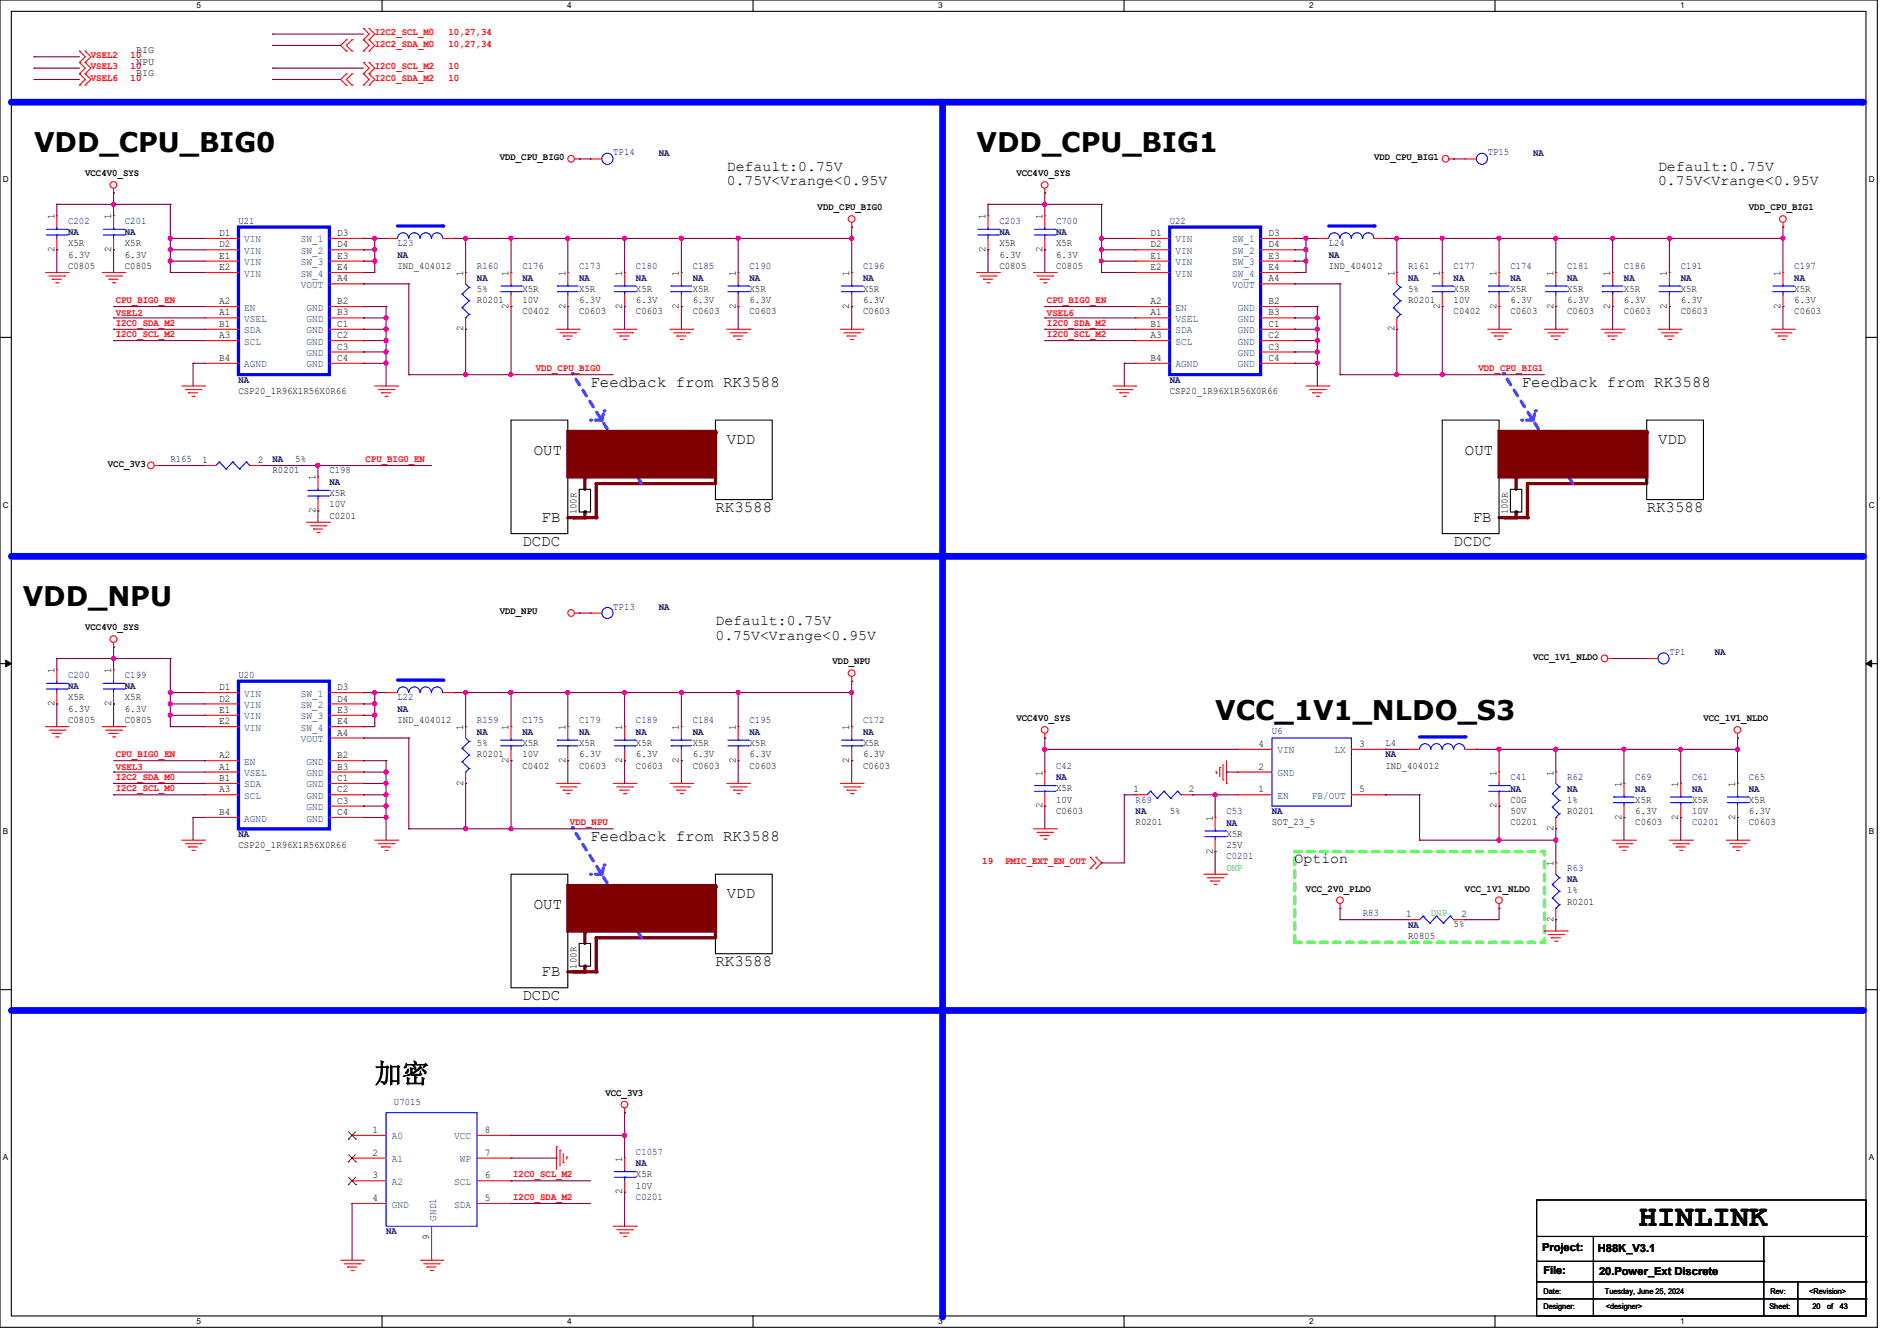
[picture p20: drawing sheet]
<svg xmlns="http://www.w3.org/2000/svg" width="297mm" height="210mm" viewBox="0 0 297 210" stroke-linecap="round" stroke-linejoin="round" font-family="sans-serif">
<defs><g id="words">
<text font-size="4.8" x="256.6" y="191.9">HINLINK</text>
<g font-size="4.2">
<text x="5.3" y="23.8">VDD_CPU_BIG0</text>
<text x="152.9" y="23.8">VDD_CPU_BIG1</text>
<text x="3.6" y="94.9">VDD_NPU</text>
<text x="190.2" y="112.7">VCC_1V1_NLDO_S3</text>
<text x="58.7" y="169.6">加密</text>
</g>
<g font-size="2.5">
<text x="92.5" y="60.6">Feedback from RK3588</text>
<text x="238.3" y="60.6">Feedback from RK3588</text>
<text x="83.6" y="71.3">OUT</text>
<text x="113.8" y="69.5">VDD</text>
<text x="229.4" y="71.3">OUT</text>
<text x="259.6" y="69.5">VDD</text>
<text x="84.8" y="81.8">FB</text>
<text x="112" y="80.2">RK3588</text>
<text x="230.6" y="81.8">FB</text>
<text x="257.8" y="80.2">RK3588</text>
<text x="81.8" y="85.5">DCDC</text>
<text x="227.6" y="85.5">DCDC</text>
<text x="92.5" y="131.7">Feedback from RK3588</text>
<text x="83.6" y="142.4">OUT</text>
<text x="113.8" y="140.6">VDD</text>
<text x="84.8" y="152.9">FB</text>
<text x="112" y="151.3">RK3588</text>
<text x="81.8" y="156.6">DCDC</text>
</g>
<g font-size="2.3">
<text x="113.8" y="26.8">Default:0.75V</text>
<text x="113.8" y="29">0.75V&lt;Vrange&lt;0.95V</text>
<text x="259.6" y="26.8">Default:0.75V</text>
<text x="259.6" y="29">0.75V&lt;Vrange&lt;0.95V</text>
<text x="112" y="97.9">Default:0.75V</text>
<text x="112" y="100.2">0.75V&lt;Vrange&lt;0.95V</text>
<text x="202.7" y="135.2">Option</text>
</g>
<g font-size="1.7">
<text x="241.5" y="196">Project:</text>
<text x="250.1" y="196.1">H88K_V3.1</text>
<text x="241.6" y="199.5">File:</text>
<text x="250.4" y="199.7">20.Power_Ext Discrete</text>
</g>
<g font-size="1.6" fill="#f00">
<text x="58.7" y="5.5">I2C2_SCL_M0</text>
<text x="70.2" y="5.5">10,27,34</text>
<text x="14.2" y="10.9">VSEL3</text>
<text x="14.2" y="9.1">VSEL2</text>
<text x="20.4" y="10.9">10</text>
<text x="20.4" y="9.1">10</text>
<text x="58.7" y="10.9">I2C0_SCL_M2</text>
<text x="58.7" y="7.3">I2C2_SDA_M0</text>
<text x="70.2" y="10.9">10</text>
<text x="70.2" y="7.3">10,27,34</text>
<text x="14.2" y="12.7">VSEL6</text>
<text x="20.4" y="12.7">10</text>
<text x="58.7" y="12.7">I2C0_SDA_M2</text>
<text x="70.2" y="12.7">10</text>
<text x="18.1" y="47.5">CPU_BIG0_EN</text>
<text x="163.9" y="47.5">CPU_BIG0_EN</text>
<text x="18.1" y="52.8">I2C0_SCL_M2</text>
<text x="18.1" y="51">I2C0_SDA_M2</text>
<text x="18.1" y="49.4">VSEL2</text>
<text x="163.9" y="52.8">I2C0_SCL_M2</text>
<text x="163.9" y="51">I2C0_SDA_M2</text>
<text x="163.9" y="49.4">VSEL6</text>
<text x="83.9" y="58.1">VDD_CPU_BIG0</text>
<text x="231.5" y="58.1">VDD_CPU_BIG1</text>
<text x="57.2" y="72.3">CPU_BIG0_EN</text>
<text x="18.1" y="118.6">CPU_BIG0_EN</text>
<text x="18.1" y="123.9">I2C2_SCL_M0</text>
<text x="18.1" y="122.1">I2C2_SDA_M0</text>
<text x="18.1" y="120.6">VSEL3</text>
<text x="89.2" y="129.2">VDD_NPU</text>
<text x="153.8" y="135.3">19</text>
<text x="157.4" y="135.3">PMIC_EXT_EN_OUT</text>
<text x="80.3" y="184.4">I2C0_SCL_M2</text>
<text x="80.3" y="187.9">I2C0_SDA_M2</text>
</g>
<g font-size="1.6">
<text x="21.3" y="10.1">NPU</text>
<text x="21.3" y="11.9">BIG</text>
<text x="21.3" y="8.3">BIG</text>
<text x="13.3" y="27.6">VCC4V0_SYS</text>
<text x="78.2" y="25.1">VDD_CPU_BIG0</text>
<text x="159.1" y="27.6">VCC4V0_SYS</text>
<text x="215.1" y="25.1">VDD_CPU_BIG1</text>
<text x="8.5" y="34.3" transform="rotate(-90 8.5 34.3)">1</text>
<text x="17.4" y="34.3" transform="rotate(-90 17.4 34.3)">1</text>
<text x="128" y="32.9">VDD_CPU_BIG0</text>
<text x="154.3" y="34.3" transform="rotate(-90 154.3 34.3)">1</text>
<text x="163.2" y="34.3" transform="rotate(-90 163.2 34.3)">1</text>
<text x="273.8" y="32.9">VDD_CPU_BIG1</text>
<text x="8.5" y="39.5" transform="rotate(-90 8.5 39.5)">2</text>
<text x="10.7" y="38.6">X5R</text>
<text x="10.7" y="40.3">6.3V</text>
<text x="17.4" y="39.5" transform="rotate(-90 17.4 39.5)">2</text>
<text x="19.6" y="38.6">X5R</text>
<text x="19.6" y="40.3">6.3V</text>
<text x="34.3" y="37">D1</text>
<text x="34.3" y="38.7">D2</text>
<text x="34.3" y="40.5">E1</text>
<text x="52.8" y="37">D3</text>
<text x="52.8" y="38.7">D4</text>
<text x="52.8" y="40.5">E3</text>
<text x="154.3" y="39.5" transform="rotate(-90 154.3 39.5)">2</text>
<text x="156.5" y="38.6">X5R</text>
<text x="156.5" y="40.3">6.3V</text>
<text x="163.2" y="39.5" transform="rotate(-90 163.2 39.5)">2</text>
<text x="165.4" y="38.6">X5R</text>
<text x="165.4" y="40.3">6.3V</text>
<text x="180.1" y="37">D1</text>
<text x="180.1" y="38.7">D2</text>
<text x="180.1" y="40.5">E1</text>
<text x="198.6" y="37">D3</text>
<text x="198.6" y="38.7">D4</text>
<text x="198.6" y="40.5">E3</text>
<text x="10.7" y="42.1">C0805</text>
<text x="19.6" y="42.1">C0805</text>
<text x="34.3" y="42.3">E2</text>
<text x="34.3" y="47.6">A2</text>
<text x="52.8" y="42.3">E4</text>
<text x="52.8" y="47.6">B2</text>
<text x="52.8" y="44.1">A4</text>
<text x="62.2" y="42.1">IND_404012</text>
<text x="72.5" y="43.2" transform="rotate(-90 72.5 43.2)">1</text>
<text x="74.7" y="47.5">R0201</text>
<text x="74.7" y="45.7">5%</text>
<text x="79.6" y="43.2" transform="rotate(-90 79.6 43.2)">1</text>
<text x="81.8" y="45.7">X5R</text>
<text x="81.8" y="47.5">10V</text>
<text x="88.5" y="43.2" transform="rotate(-90 88.5 43.2)">1</text>
<text x="90.7" y="45.7">X5R</text>
<text x="90.7" y="47.5">6.3V</text>
<text x="97.4" y="43.2" transform="rotate(-90 97.4 43.2)">1</text>
<text x="99.6" y="45.7">X5R</text>
<text x="99.6" y="47.5">6.3V</text>
<text x="106.3" y="43.2" transform="rotate(-90 106.3 43.2)">1</text>
<text x="108.5" y="45.7">X5R</text>
<text x="108.5" y="47.5">6.3V</text>
<text x="115.2" y="43.2" transform="rotate(-90 115.2 43.2)">1</text>
<text x="117.3" y="45.7">X5R</text>
<text x="117.3" y="47.5">6.3V</text>
<text x="133" y="43.2" transform="rotate(-90 133 43.2)">1</text>
<text x="135.1" y="45.7">X5R</text>
<text x="135.1" y="47.5">6.3V</text>
<text x="156.5" y="42.1">C0805</text>
<text x="165.4" y="42.1">C0805</text>
<text x="180.1" y="42.3">E2</text>
<text x="180.1" y="47.6">A2</text>
<text x="198.6" y="42.3">E4</text>
<text x="198.6" y="47.6">B2</text>
<text x="198.6" y="44.1">A4</text>
<text x="208" y="42.1">IND_404012</text>
<text x="218.3" y="43.2" transform="rotate(-90 218.3 43.2)">1</text>
<text x="220.5" y="47.5">R0201</text>
<text x="220.5" y="45.7">5%</text>
<text x="225.4" y="43.2" transform="rotate(-90 225.4 43.2)">1</text>
<text x="227.6" y="45.7">X5R</text>
<text x="227.6" y="47.5">10V</text>
<text x="234.3" y="43.2" transform="rotate(-90 234.3 43.2)">1</text>
<text x="236.5" y="45.7">X5R</text>
<text x="236.5" y="47.5">6.3V</text>
<text x="243.2" y="43.2" transform="rotate(-90 243.2 43.2)">1</text>
<text x="245.4" y="45.7">X5R</text>
<text x="245.4" y="47.5">6.3V</text>
<text x="252.1" y="43.2" transform="rotate(-90 252.1 43.2)">1</text>
<text x="254.3" y="45.7">X5R</text>
<text x="254.3" y="47.5">6.3V</text>
<text x="261" y="43.2" transform="rotate(-90 261 43.2)">1</text>
<text x="263.1" y="45.7">X5R</text>
<text x="263.1" y="47.5">6.3V</text>
<text x="278.8" y="43.2" transform="rotate(-90 278.8 43.2)">1</text>
<text x="280.9" y="45.7">X5R</text>
<text x="280.9" y="47.5">6.3V</text>
<text x="34.3" y="49.4">A1</text>
<text x="34.3" y="51.2">B1</text>
<text x="34.3" y="53">A3</text>
<text x="52.8" y="49.4">B3</text>
<text x="52.8" y="51.2">C1</text>
<text x="52.8" y="53">C2</text>
<text x="72.5" y="51.9" transform="rotate(-90 72.5 51.9)">2</text>
<text x="79.6" y="48.3" transform="rotate(-90 79.6 48.3)">2</text>
<text x="81.8" y="49.2">C0402</text>
<text x="88.5" y="48.3" transform="rotate(-90 88.5 48.3)">2</text>
<text x="90.7" y="49.2">C0603</text>
<text x="97.4" y="48.3" transform="rotate(-90 97.4 48.3)">2</text>
<text x="99.6" y="49.2">C0603</text>
<text x="106.3" y="48.3" transform="rotate(-90 106.3 48.3)">2</text>
<text x="108.5" y="49.2">C0603</text>
<text x="115.2" y="48.3" transform="rotate(-90 115.2 48.3)">2</text>
<text x="117.3" y="49.2">C0603</text>
<text x="133" y="48.3" transform="rotate(-90 133 48.3)">2</text>
<text x="135.1" y="49.2">C0603</text>
<text x="180.1" y="49.4">A1</text>
<text x="180.1" y="51.2">B1</text>
<text x="180.1" y="53">A3</text>
<text x="198.6" y="49.4">B3</text>
<text x="198.6" y="51.2">C1</text>
<text x="198.6" y="53">C2</text>
<text x="218.3" y="51.9" transform="rotate(-90 218.3 51.9)">2</text>
<text x="225.4" y="48.3" transform="rotate(-90 225.4 48.3)">2</text>
<text x="227.6" y="49.2">C0402</text>
<text x="234.3" y="48.3" transform="rotate(-90 234.3 48.3)">2</text>
<text x="236.5" y="49.2">C0603</text>
<text x="243.2" y="48.3" transform="rotate(-90 243.2 48.3)">2</text>
<text x="245.4" y="49.2">C0603</text>
<text x="252.1" y="48.3" transform="rotate(-90 252.1 48.3)">2</text>
<text x="254.3" y="49.2">C0603</text>
<text x="261" y="48.3" transform="rotate(-90 261 48.3)">2</text>
<text x="263.1" y="49.2">C0603</text>
<text x="278.8" y="48.3" transform="rotate(-90 278.8 48.3)">2</text>
<text x="280.9" y="49.2">C0603</text>
<text x="34.3" y="56.5">B4</text>
<text x="52.8" y="54.7">C3</text>
<text x="52.8" y="56.5">C4</text>
<text x="180.1" y="56.5">B4</text>
<text x="198.6" y="54.7">C3</text>
<text x="198.6" y="56.5">C4</text>
<text x="37.3" y="61.7">CSP20_1R96X1R56X0R66</text>
<text x="183.1" y="61.7">CSP20_1R96X1R56X0R66</text>
<text x="16.9" y="73.1">VCC_3V3</text>
<text x="31.7" y="72.5">1</text>
<text x="40.3" y="72.5">2</text>
<text x="42.7" y="74.1">R0201</text>
<text x="46.2" y="72.3">5%</text>
<text x="49.4" y="75.2" transform="rotate(-90 49.4 75.2)">1</text>
<text x="51.6" y="77.7">X5R</text>
<text x="49.4" y="80.4" transform="rotate(-90 49.4 80.4)">2</text>
<text x="51.6" y="81.2">C0201</text>
<text x="51.6" y="79.5">10V</text>
<text x="90.3" y="80.6" transform="rotate(-90 90.3 80.6)">100R</text>
<text x="236.1" y="80.6" transform="rotate(-90 236.1 80.6)">100R</text>
<text x="13.3" y="98.7">VCC4V0_SYS</text>
<text x="78.2" y="96.2">VDD_NPU</text>
<text x="8.5" y="105.5" transform="rotate(-90 8.5 105.5)">1</text>
<text x="17.4" y="105.5" transform="rotate(-90 17.4 105.5)">1</text>
<text x="130.3" y="104.1">VDD_NPU</text>
<text x="240" y="103.3">VCC_1V1_NLDO</text>
<text x="8.5" y="110.6" transform="rotate(-90 8.5 110.6)">2</text>
<text x="10.7" y="113.2">C0805</text>
<text x="10.7" y="109.7">X5R</text>
<text x="10.7" y="111.5">6.3V</text>
<text x="17.4" y="110.6" transform="rotate(-90 17.4 110.6)">2</text>
<text x="19.6" y="113.2">C0805</text>
<text x="19.6" y="109.7">X5R</text>
<text x="19.6" y="111.5">6.3V</text>
<text x="34.3" y="108.1">D1</text>
<text x="34.3" y="109.9">D2</text>
<text x="34.3" y="111.6">E1</text>
<text x="34.3" y="113.4">E2</text>
<text x="52.8" y="108.1">D3</text>
<text x="52.8" y="109.9">D4</text>
<text x="52.8" y="111.6">E3</text>
<text x="52.8" y="113.4">E4</text>
<text x="62.2" y="113.2">IND_404012</text>
<text x="159.1" y="112.9">VCC4V0_SYS</text>
<text x="266.7" y="112.9">VCC_1V1_NLDO</text>
<text x="34.3" y="118.7">A2</text>
<text x="52.8" y="118.7">B2</text>
<text x="52.8" y="115.2">A4</text>
<text x="72.5" y="114.3" transform="rotate(-90 72.5 114.3)">1</text>
<text x="74.7" y="118.6">R0201</text>
<text x="74.7" y="116.8">5%</text>
<text x="79.6" y="119.5" transform="rotate(-90 79.6 119.5)">2</text>
<text x="79.6" y="114.3" transform="rotate(-90 79.6 114.3)">1</text>
<text x="81.8" y="116.8">X5R</text>
<text x="81.8" y="118.6">10V</text>
<text x="88.5" y="119.5" transform="rotate(-90 88.5 119.5)">2</text>
<text x="88.5" y="114.3" transform="rotate(-90 88.5 114.3)">1</text>
<text x="90.7" y="116.8">X5R</text>
<text x="90.7" y="118.6">6.3V</text>
<text x="97.4" y="119.5" transform="rotate(-90 97.4 119.5)">2</text>
<text x="97.4" y="114.3" transform="rotate(-90 97.4 114.3)">1</text>
<text x="99.6" y="116.8">X5R</text>
<text x="99.6" y="118.6">6.3V</text>
<text x="106.3" y="119.5" transform="rotate(-90 106.3 119.5)">2</text>
<text x="106.3" y="114.3" transform="rotate(-90 106.3 114.3)">1</text>
<text x="108.5" y="116.8">X5R</text>
<text x="108.5" y="118.6">6.3V</text>
<text x="115.2" y="119.5" transform="rotate(-90 115.2 119.5)">2</text>
<text x="115.2" y="114.3" transform="rotate(-90 115.2 114.3)">1</text>
<text x="117.3" y="116.8">X5R</text>
<text x="117.3" y="118.6">6.3V</text>
<text x="133" y="119.5" transform="rotate(-90 133 119.5)">2</text>
<text x="133" y="114.3" transform="rotate(-90 133 114.3)">1</text>
<text x="135.1" y="116.8">X5R</text>
<text x="135.1" y="118.6">6.3V</text>
<text x="197" y="117">4</text>
<text x="212.8" y="117">3</text>
<text x="34.3" y="120.5">A1</text>
<text x="34.3" y="122.3">B1</text>
<text x="34.3" y="124.1">A3</text>
<text x="52.8" y="120.5">B3</text>
<text x="52.8" y="122.3">C1</text>
<text x="52.8" y="124.1">C2</text>
<text x="52.8" y="125.9">C3</text>
<text x="72.5" y="123" transform="rotate(-90 72.5 123)">2</text>
<text x="81.8" y="120.4">C0402</text>
<text x="90.7" y="120.4">C0603</text>
<text x="99.6" y="120.4">C0603</text>
<text x="108.5" y="120.4">C0603</text>
<text x="117.3" y="120.4">C0603</text>
<text x="135.1" y="120.4">C0603</text>
<text x="163.2" y="121.5" transform="rotate(-90 163.2 121.5)">1</text>
<text x="165.4" y="123.9">X5R</text>
<text x="165.4" y="125.7">10V</text>
<text x="177.5" y="124.1">1</text>
<text x="186.1" y="124.1">2</text>
<text x="197" y="124.1">1</text>
<text x="197" y="120.5">2</text>
<text x="212.8" y="124.1">5</text>
<text x="216.9" y="120.4">IND_404012</text>
<text x="234.3" y="121.5" transform="rotate(-90 234.3 121.5)">1</text>
<text x="236.5" y="125.7">C0G</text>
<text x="243.2" y="121.5" transform="rotate(-90 243.2 121.5)">1</text>
<text x="245.4" y="125.7">1%</text>
<text x="253.9" y="123.2" transform="rotate(-90 253.9 123.2)">1</text>
<text x="256" y="125.7">X5R</text>
<text x="262.8" y="123.2" transform="rotate(-90 262.8 123.2)">1</text>
<text x="264.9" y="125.7">X5R</text>
<text x="271.7" y="123.2" transform="rotate(-90 271.7 123.2)">1</text>
<text x="273.8" y="125.7">X5R</text>
<text x="34.3" y="127.6">B4</text>
<text x="52.8" y="127.6">C4</text>
<text x="163.2" y="126.6" transform="rotate(-90 163.2 126.6)">2</text>
<text x="165.4" y="127.5">C0603</text>
<text x="177.8" y="129.2">R0201</text>
<text x="183.1" y="127.5">5%</text>
<text x="189.9" y="128.6" transform="rotate(-90 189.9 128.6)">1</text>
<text x="192" y="131">X5R</text>
<text x="199.1" y="129.2">SOT_23_5</text>
<text x="234.3" y="126.6" transform="rotate(-90 234.3 126.6)">2</text>
<text x="236.5" y="129.2">C0201</text>
<text x="236.5" y="127.5">50V</text>
<text x="243.2" y="130.1" transform="rotate(-90 243.2 130.1)">2</text>
<text x="245.4" y="127.5">R0201</text>
<text x="253.9" y="128.4" transform="rotate(-90 253.9 128.4)">2</text>
<text x="256" y="129.2">C0603</text>
<text x="256" y="127.5">6.3V</text>
<text x="262.8" y="128.4" transform="rotate(-90 262.8 128.4)">2</text>
<text x="264.9" y="127.5">10V</text>
<text x="271.7" y="128.4" transform="rotate(-90 271.7 128.4)">2</text>
<text x="273.8" y="129.2">C0603</text>
<text x="273.8" y="127.5">6.3V</text>
<text x="37.3" y="132.8">CSP20_1R96X1R56X0R66</text>
<text x="189.9" y="133.7" transform="rotate(-90 189.9 133.7)">2</text>
<text x="192" y="132.8">25V</text>
<text x="243.2" y="135.7" transform="rotate(-90 243.2 135.7)">1</text>
<text x="204.5" y="139.6">VCC_2V0_PLDO</text>
<text x="220.1" y="143.6">1</text>
<text x="228.8" y="143.6">2</text>
<text x="229.4" y="139.6">VCC_1V1_NLDO</text>
<text x="245.4" y="141.7">R0201</text>
<text x="245.4" y="139.9">1%</text>
<text x="220.5" y="147">R0805</text>
<text x="227.6" y="145.2">5%</text>
<text x="243.2" y="144.4" transform="rotate(-90 243.2 144.4)">2</text>
<text x="90.3" y="151.7" transform="rotate(-90 90.3 151.7)">100R</text>
<text x="94.8" y="171.6">VCC_3V3</text>
<text x="58.3" y="177.4">1</text>
<text x="75.9" y="177.4">8</text>
<text x="58.3" y="181">2</text>
<text x="58.3" y="184.5">3</text>
<text x="75.9" y="184.5">6</text>
<text x="75.9" y="181">7</text>
<text x="97.4" y="181.9" transform="rotate(-90 97.4 181.9)">1</text>
<text x="99.6" y="184.4">X5R</text>
<text x="58.3" y="188.1">4</text>
<text x="75.9" y="188.1">5</text>
<text x="97.4" y="187" transform="rotate(-90 97.4 187)">2</text>
<text x="99.6" y="186.1">10V</text>
<text x="67.2" y="194.1" transform="rotate(-90 67.2 194.1)">9</text>
</g>
<g font-size="1.6" fill="#00007f">
<text x="96" y="24.3">TP14</text>
<text x="103.1" y="24.4">NA</text>
<text x="232.9" y="24.3">TP15</text>
<text x="240" y="24.4">NA</text>
<text x="10.7" y="35">C202</text>
<text x="19.6" y="35">C201</text>
<text x="37.3" y="35">U21</text>
<text x="156.5" y="35">C203</text>
<text x="165.4" y="35">C700</text>
<text x="183.1" y="35">U22</text>
<text x="10.7" y="36.8">NA</text>
<text x="19.6" y="36.8">NA</text>
<text x="62.2" y="38.6">L23</text>
<text x="62.2" y="40.4">NA</text>
<text x="156.5" y="36.8">NA</text>
<text x="165.4" y="36.8">NA</text>
<text x="208" y="38.6">L24</text>
<text x="208" y="40.4">NA</text>
<text x="74.7" y="42.1">R160</text>
<text x="74.7" y="43.9">NA</text>
<text x="81.8" y="42.1">C176</text>
<text x="81.8" y="43.9">NA</text>
<text x="90.7" y="42.1">C173</text>
<text x="90.7" y="43.9">NA</text>
<text x="99.6" y="42.1">C180</text>
<text x="99.6" y="43.9">NA</text>
<text x="108.5" y="42.1">C185</text>
<text x="108.5" y="43.9">NA</text>
<text x="117.3" y="42.1">C190</text>
<text x="117.3" y="43.9">NA</text>
<text x="135.1" y="42.1">C196</text>
<text x="135.1" y="43.9">NA</text>
<text x="220.5" y="42.1">R161</text>
<text x="220.5" y="43.9">NA</text>
<text x="227.6" y="42.1">C177</text>
<text x="227.6" y="43.9">NA</text>
<text x="236.5" y="42.1">C174</text>
<text x="236.5" y="43.9">NA</text>
<text x="245.4" y="42.1">C181</text>
<text x="245.4" y="43.9">NA</text>
<text x="254.3" y="42.1">C186</text>
<text x="254.3" y="43.9">NA</text>
<text x="263.1" y="42.1">C191</text>
<text x="263.1" y="43.9">NA</text>
<text x="280.9" y="42.1">C197</text>
<text x="280.9" y="43.9">NA</text>
<text x="37.3" y="59.9">NA</text>
<text x="183.1" y="59.9">NA</text>
<text x="26.7" y="72.3">R165</text>
<text x="42.7" y="72.4">NA</text>
<text x="51.6" y="74.1">C198</text>
<text x="51.6" y="75.9">NA</text>
<text x="96" y="95.5">TP13</text>
<text x="103.1" y="95.5">NA</text>
<text x="10.7" y="106.1">C200</text>
<text x="10.7" y="108">NA</text>
<text x="19.6" y="106.1">C199</text>
<text x="19.6" y="108">NA</text>
<text x="37.3" y="106.1">U20</text>
<text x="261.4" y="102.6">TP1</text>
<text x="268.5" y="102.6">NA</text>
<text x="62.2" y="109.7">L22</text>
<text x="62.2" y="111.5">NA</text>
<text x="74.7" y="113.2">R159</text>
<text x="81.8" y="113.2">C175</text>
<text x="90.7" y="113.2">C179</text>
<text x="99.6" y="113.2">C189</text>
<text x="108.5" y="113.2">C184</text>
<text x="117.3" y="113.2">C195</text>
<text x="135.1" y="113.2">C172</text>
<text x="74.7" y="115.1">NA</text>
<text x="81.8" y="115.1">NA</text>
<text x="90.7" y="115.1">NA</text>
<text x="99.6" y="115.1">NA</text>
<text x="108.5" y="115.1">NA</text>
<text x="117.3" y="115.1">NA</text>
<text x="135.1" y="115.1">NA</text>
<text x="199.1" y="115">U6</text>
<text x="216.9" y="116.8">L4</text>
<text x="216.9" y="118.6">NA</text>
<text x="165.4" y="120.4">C42</text>
<text x="165.4" y="122.2">NA</text>
<text x="177.8" y="125.7">R69</text>
<text x="236.5" y="122.1">C41</text>
<text x="236.5" y="124">NA</text>
<text x="245.4" y="122.1">R62</text>
<text x="245.4" y="124">NA</text>
<text x="256" y="122.1">C69</text>
<text x="256" y="124">NA</text>
<text x="264.9" y="122.1">C61</text>
<text x="264.9" y="124">NA</text>
<text x="273.8" y="122.1">C65</text>
<text x="273.8" y="124">NA</text>
<text x="37.3" y="131.1">NA</text>
<text x="177.8" y="127.5">NA</text>
<text x="192" y="127.5">C53</text>
<text x="192" y="129.3">NA</text>
<text x="199.1" y="127.5">NA</text>
<text x="264.9" y="129.2">C0201</text>
<text x="192" y="134.6">C0201</text>
<text x="245.4" y="136.4">R63</text>
<text x="213.4" y="143.5">R83</text>
<text x="245.4" y="138.2">NA</text>
<text x="220.5" y="145.3">NA</text>
<text x="61.7" y="173">U7015</text>
<text x="99.6" y="180.8">C1057</text>
<text x="99.6" y="182.6">NA</text>
<text x="99.6" y="187.9">C0201</text>
<text x="60.5" y="193.3">NA</text>
</g>
<g font-size="1.6" fill="#003f7f">
<text x="38.2" y="38">VIN</text>
<text x="38.2" y="39.8">VIN</text>
<text x="38.2" y="41.5">VIN</text>
<text x="47.1" y="38">SW_1</text>
<text x="47.1" y="39.8">SW_2</text>
<text x="47.1" y="41.5">SW_3</text>
<text x="184" y="38">VIN</text>
<text x="184" y="39.8">VIN</text>
<text x="184" y="41.5">VIN</text>
<text x="192.9" y="38">SW_1</text>
<text x="192.9" y="39.8">SW_2</text>
<text x="192.9" y="41.5">SW_3</text>
<text x="38.2" y="43.3">VIN</text>
<text x="47.1" y="43.3">SW_4</text>
<text x="47.1" y="45.1">VOUT</text>
<text x="184" y="43.3">VIN</text>
<text x="192.9" y="43.3">SW_4</text>
<text x="192.9" y="45.1">VOUT</text>
<text x="38.2" y="50.4">VSEL</text>
<text x="38.2" y="48.6">EN</text>
<text x="38.2" y="52.2">SDA</text>
<text x="38.2" y="54">SCL</text>
<text x="48" y="48.6">GND</text>
<text x="48" y="50.4">GND</text>
<text x="48" y="52.2">GND</text>
<text x="48" y="54">GND</text>
<text x="184" y="50.4">VSEL</text>
<text x="184" y="48.6">EN</text>
<text x="184" y="52.2">SDA</text>
<text x="184" y="54">SCL</text>
<text x="193.8" y="48.6">GND</text>
<text x="193.8" y="50.4">GND</text>
<text x="193.8" y="52.2">GND</text>
<text x="193.8" y="54">GND</text>
<text x="38.2" y="57.5">AGND</text>
<text x="48" y="55.8">GND</text>
<text x="48" y="57.5">GND</text>
<text x="184" y="57.5">AGND</text>
<text x="193.8" y="55.8">GND</text>
<text x="193.8" y="57.5">GND</text>
<text x="38.2" y="109.1">VIN</text>
<text x="38.2" y="110.9">VIN</text>
<text x="38.2" y="112.7">VIN</text>
<text x="47.1" y="109.1">SW_1</text>
<text x="47.1" y="110.9">SW_2</text>
<text x="47.1" y="112.7">SW_3</text>
<text x="38.2" y="114.4">VIN</text>
<text x="38.2" y="119.8">EN</text>
<text x="47.1" y="114.4">SW_4</text>
<text x="47.1" y="116.2">VOUT</text>
<text x="48" y="119.8">GND</text>
<text x="200" y="118">VIN</text>
<text x="208.9" y="118">LX</text>
<text x="38.2" y="121.5">VSEL</text>
<text x="38.2" y="123.3">SDA</text>
<text x="38.2" y="125.1">SCL</text>
<text x="48" y="121.5">GND</text>
<text x="48" y="123.3">GND</text>
<text x="48" y="125.1">GND</text>
<text x="200" y="125.1">EN</text>
<text x="200" y="121.5">GND</text>
<text x="205.4" y="125.1">FB/OUT</text>
<text x="38.2" y="128.7">AGND</text>
<text x="48" y="126.9">GND</text>
<text x="48" y="128.7">GND</text>
<text x="61.3" y="178.4">A0</text>
<text x="71.1" y="178.4">VCC</text>
<text x="61.3" y="182">A1</text>
<text x="61.3" y="185.5">A2</text>
<text x="71.1" y="185.5">SCL</text>
<text x="72" y="182">WP</text>
<text x="61.3" y="189.1">GND</text>
<text x="68.3" y="191.1" transform="rotate(-90 68.3 191.1)">GND1</text>
<text x="71.1" y="189.1">SDA</text>
</g>
<g font-size="1.6" fill="#01ff00">
<text x="192" y="136.4">DNP</text>
<text x="224" y="143.5">DNP</text>
</g>
<g font-size="1.3">
<text x="30.8" y="1.3">5</text>
<text x="88.8" y="1.3">4</text>
<text x="146.9" y="1.3">3</text>
<text x="205" y="1.3">2</text>
<text x="263.1" y="1.3">1</text>
<text x=".5" y="28.4">D</text>
<text x="292.6" y="28.4">D</text>
<text x=".5" y="79.5">C</text>
<text x="292.6" y="79.5">C</text>
<text x=".5" y="130.6">B</text>
<text x="292.6" y="130.6">B</text>
<text x=".5" y="181.7">A</text>
<text x="292.6" y="181.7">A</text>
<text x="30.8" y="207.4">5</text>
<text x="88.8" y="207.4">4</text>
<text x="146.9" y="207.4">3</text>
<text x="205" y="207.4">2</text>
<text x="263.1" y="207.4">1</text>
</g>
<g font-size="1.2">
<text x="241.6" y="202.6">Date:</text>
<text x="251.2" y="202.6">Tuesday, June 25, 2024</text>
<text x="277.2" y="202.6">Rev:</text>
<text x="283.3" y="202.6">&lt;Revision&gt;</text>
<text x="241.6" y="205.1">Designer:</text>
<text x="251.4" y="205.1">&lt;designer&gt;</text>
<text x="277" y="205.1">Sheet:</text>
<text x="283.8" y="205.1">20</text>
<text x="286" y="205.1">of</text>
<text x="288" y="205.1">43</text>
</g>
</g></defs>
<g fill="none" stroke="#000" stroke-width=".17">
<path d="M0 0h293.9v207.9h-293.9zM1.8 1.8h290.3v204.3h-290.3zM59.8 0v1.8M117.9 0v1.8M176 0v1.8M234.1 0v1.8M0 52.8h1.8M292.1 52.8h1.8M0 103.9h1.8M292.1 103.9h1.8M0 155h1.8M292.1 155h1.8"/>
<path d="M59.8 206.1v1.8M117.9 206.1v1.8M176 206.1v1.8M234.1 206.1v1.8"/>
</g>
<path d="M.9 103.4l.9 .5-.9 .5zM292.1 103.9l.9-.5v1z" fill="#000"/>
<path d="M.9 103.4l.9 .5-.9 .5zM292.1 103.9l.9-.5v1z" fill="none" stroke="#000" stroke-width=".16"/>
<path d="M1.8 87.1h289.8" fill="none" stroke="#00f" stroke-width="1.1"/>
<circle cx="291.6" cy="87.1" r=".53" fill="#00f"/>
<path d="M112 67.7v8" fill="none" stroke="#7f0000" stroke-width=".51"/>
<circle cx="112" cy="67.7" r=".25" fill="#7f0000"/>
<path d="M93.3 75.7h18.7" fill="none" stroke="#7f0000" stroke-width=".51"/>
<circle cx="93.3" cy="75.7" r=".25" fill="#7f0000"/>
<path d="M91.6 80.2v.9" fill="none" stroke="#7f0000" stroke-width=".51"/>
<circle cx="91.6" cy="80.2" r=".25" fill="#7f0000"/>
<path d="M91.6 74.8v1.8" fill="none" stroke="#7f0000" stroke-width=".51"/>
<circle cx="91.6" cy="74.8" r=".25" fill="#7f0000"/>
<path d="M90.7 76.6h1.8v3.6h-1.8z" fill="none" stroke="#000" stroke-width=".17"/>
<path d="M93.3 75.7v5.4" fill="none" stroke="#7f0000" stroke-width=".51"/>
<circle cx="93.3" cy="81.1" r=".25" fill="#7f0000"/>
<path d="M88.9 81.1h2.7" fill="none" stroke="#7f0000" stroke-width=".51"/>
<circle cx="91.6" cy="81.1" r=".25" fill="#7f0000"/>
<path d="M89.8 81.1h3.5" fill="none" stroke="#7f0000" stroke-width=".51"/>
<circle cx="89.8" cy="81.1" r=".25" fill="#7f0000"/>
<path d="M100.5 75.7l-10.9-17.2" fill="none" stroke="#7f00ff" stroke-width=".51" stroke-dasharray="1 1"/>
<circle cx="89.6" cy="58.5" r=".25" fill="#7f00ff" stroke-dasharray="1 1"/>
<path d="M94.2 65.8l.4-1.5" fill="none" stroke="#7f00ff" stroke-width=".51" stroke-dasharray="1 1"/>
<circle cx="94.6" cy="64.3" r=".25" fill="#7f00ff" stroke-dasharray="1 1"/>
<path d="M94.2 65.8h-1.7" fill="none" stroke="#7f00ff" stroke-width=".51" stroke-dasharray="1 1"/>
<circle cx="92.5" cy="65.8" r=".25" fill="#7f00ff" stroke-dasharray="1 1"/>
<path d="M80 65.8h8.9v17.8h-8.9zM112 65.8h8.9v12.4h-8.9z" fill="none" stroke="#000" stroke-width=".17"/>
<path d="M88.9 67.6h23.1v7.1h-23.1z" fill-rule="evenodd" fill="#7f0000"/>
<path d="M88.9 67.6h23.1v7.1h-23.1z" fill="none" stroke="#7f0000" stroke-width=".51"/>
<path d="M1.8 16h289.8" fill="none" stroke="#00f" stroke-width="1.1"/>
<circle cx="291.6" cy="16" r=".53" fill="#00f"/>
<path d="M257.8 67.7v8" fill="none" stroke="#7f0000" stroke-width=".51"/>
<circle cx="257.8" cy="67.7" r=".25" fill="#7f0000"/>
<path d="M239.1 75.7h18.7" fill="none" stroke="#7f0000" stroke-width=".51"/>
<circle cx="239.1" cy="75.7" r=".25" fill="#7f0000"/>
<path d="M237.4 80.2v.9" fill="none" stroke="#7f0000" stroke-width=".51"/>
<circle cx="237.4" cy="80.2" r=".25" fill="#7f0000"/>
<path d="M237.4 74.8v1.8" fill="none" stroke="#7f0000" stroke-width=".51"/>
<circle cx="237.4" cy="74.8" r=".25" fill="#7f0000"/>
<path d="M236.5 76.6h1.8v3.6h-1.8z" fill="none" stroke="#000" stroke-width=".17"/>
<path d="M239.1 75.7v5.4" fill="none" stroke="#7f0000" stroke-width=".51"/>
<circle cx="239.1" cy="81.1" r=".25" fill="#7f0000"/>
<path d="M234.7 81.1h2.7" fill="none" stroke="#7f0000" stroke-width=".51"/>
<circle cx="237.4" cy="81.1" r=".25" fill="#7f0000"/>
<path d="M235.6 81.1h3.5" fill="none" stroke="#7f0000" stroke-width=".51"/>
<circle cx="235.6" cy="81.1" r=".25" fill="#7f0000"/>
<path d="M246.3 75.7l-10.9-17.2" fill="none" stroke="#7f00ff" stroke-width=".51" stroke-dasharray="1 1"/>
<circle cx="235.4" cy="58.5" r=".25" fill="#7f00ff" stroke-dasharray="1 1"/>
<path d="M240 65.8l.4-1.5" fill="none" stroke="#7f00ff" stroke-width=".51" stroke-dasharray="1 1"/>
<circle cx="240.4" cy="64.3" r=".25" fill="#7f00ff" stroke-dasharray="1 1"/>
<path d="M240 65.8h-1.7" fill="none" stroke="#7f00ff" stroke-width=".51" stroke-dasharray="1 1"/>
<circle cx="238.3" cy="65.8" r=".25" fill="#7f00ff" stroke-dasharray="1 1"/>
<path d="M225.8 65.8h8.9v17.8h-8.9zM257.8 65.8h8.9v12.4h-8.9z" fill="none" stroke="#000" stroke-width=".17"/>
<path d="M234.7 67.6h23.1v7.1h-23.1z" fill-rule="evenodd" fill="#7f0000"/>
<path d="M234.7 67.6h23.1v7.1h-23.1zM112 138.9v8" fill="none" stroke="#7f0000" stroke-width=".51"/>
<circle cx="112" cy="138.9" r=".25" fill="#7f0000"/>
<path d="M93.3 146.9h18.7" fill="none" stroke="#7f0000" stroke-width=".51"/>
<circle cx="93.3" cy="146.9" r=".25" fill="#7f0000"/>
<path d="M91.6 151.3v.9" fill="none" stroke="#7f0000" stroke-width=".51"/>
<circle cx="91.6" cy="151.3" r=".25" fill="#7f0000"/>
<path d="M91.6 146v1.7" fill="none" stroke="#7f0000" stroke-width=".51"/>
<circle cx="91.6" cy="146" r=".25" fill="#7f0000"/>
<path d="M90.7 147.7h1.8v3.6h-1.8z" fill="none" stroke="#000" stroke-width=".17"/>
<path d="M93.3 146.9v5.3" fill="none" stroke="#7f0000" stroke-width=".51"/>
<circle cx="93.3" cy="152.2" r=".25" fill="#7f0000"/>
<path d="M88.9 152.2h2.7" fill="none" stroke="#7f0000" stroke-width=".51"/>
<circle cx="91.6" cy="152.2" r=".25" fill="#7f0000"/>
<path d="M89.8 152.2h3.5" fill="none" stroke="#7f0000" stroke-width=".51"/>
<circle cx="89.8" cy="152.2" r=".25" fill="#7f0000"/>
<path d="M100.5 146.9l-10.9-17.3" fill="none" stroke="#7f00ff" stroke-width=".51" stroke-dasharray="1 1"/>
<circle cx="89.6" cy="129.6" r=".25" fill="#7f00ff" stroke-dasharray="1 1"/>
<path d="M94.2 136.9l.4-1.4" fill="none" stroke="#7f00ff" stroke-width=".51" stroke-dasharray="1 1"/>
<circle cx="94.6" cy="135.5" r=".25" fill="#7f00ff" stroke-dasharray="1 1"/>
<path d="M94.2 136.9h-1.7" fill="none" stroke="#7f00ff" stroke-width=".51" stroke-dasharray="1 1"/>
<circle cx="92.5" cy="136.9" r=".25" fill="#7f00ff" stroke-dasharray="1 1"/>
<path d="M80 136.9h8.9v17.8h-8.9zM112 136.9h8.9v12.5h-8.9z" fill="none" stroke="#000" stroke-width=".17"/>
<path d="M88.9 138.7h23.1v7.1h-23.1z" fill-rule="evenodd" fill="#7f0000"/>
<path d="M88.9 138.7h23.1v7.1h-23.1z" fill="none" stroke="#7f0000" stroke-width=".51"/>
<path d="M1.8 158.2h289.8" fill="none" stroke="#00f" stroke-width="1.1"/>
<circle cx="291.6" cy="158.2" r=".53" fill="#00f"/>
<path d="M147.6 16v190.2" fill="none" stroke="#00f" stroke-width="1.1"/>
<circle cx="147.6" cy="16" r=".53" fill="#00f"/>
<path d="M202.7 133.4h39.1v14.2h-39.1z" fill="none" stroke="#01ff00" stroke-width=".51" stroke-dasharray="1 1"/>
<g fill="none" stroke="#f00" stroke-width=".17">
<path d="M12.4 11.6h.1M12.4 9.8h.1M12.4 13.3h.1M12.4 8h.1M12.4 9.8l.9 .9-.9 .9M12.4 11.6l.9 .8-.9 .9M12.4 8l.9 .9-.9 .9M13.3 11.6h.1M13.3 9.8h.1M13.3 13.3h.1M13.3 8h.1M13.3 9.8l.9 .9-.9 .9"/>
<path d="M13.3 11.6l.9 .8-.9 .9M13.3 8l.9 .9-.9 .9M54.2 11.6h.1M54.2 13.3h.1M54.2 6.2h.1M54.2 8h.1M54.2 11.6l-.9 .8 .9 .9M54.2 6.2l-.9 .9 .9 .9M55.1 13.3h.1M55.1 11.6h.1M55.1 8h.1M55.1 6.2h.1"/>
<path d="M55.1 11.6l-.9 .8 .9 .9M55.1 6.2l-.9 .9 .9 .9M56.9 13.3h.1M56.9 11.6h.1M56.9 9.8h.1M56.9 6.2h.1M56.9 4.4h.1M56.9 8h.1M56.9 11.6l.9 .8-.9 .9M56.9 9.8l.9 .9-.9 .9M56.9 4.4l.9 .9-.9 .9M56.9 6.2l.9 .9-.9 .9"/>
<path d="M57.8 13.3h.1M57.8 11.6h.1M57.8 9.8h.1M57.8 6.2h.1M57.8 4.4h.1M57.8 8h.1M57.8 6.2l.9 .9-.9 .9M57.8 11.6l.9 .8-.9 .9M57.8 9.8l.9 .9-.9 .9M57.8 4.4l.9 .9-.9 .9M8.9 33.8h.1M8.9 39.1h.1"/>
<path d="M8.9 33.8v1.8M8.9 37.3v1.8M17.8 30.2h.1M17.8 29.5v.7M90 24.9h.7M90.7 24.9h.1M133.4 35.6h.1M133.4 34.8v.8M163.6 30.2h.1M163.6 33.8h.1M163.6 39.1h.1M163.6 29.5v.7"/>
<path d="M163.6 33.8v1.8M163.6 37.3v1.8M226.9 24.9h.7M227.6 24.9h.1M279.1 35.6h.1M279.1 34.8v.8M7.1 42.7h3.6M7.7 43.2h2.4M8.2 43.7h.1M8.2 43.7h1.4M8.7 44.3h.4M9.1 44.3h.1"/>
<path d="M10.1 43.2h.1M10.7 42.7h.1M16 42.7h3.6M16.6 43.2h2.4M17.1 43.7h.1M17.1 43.7h1.4M17.6 44.3h.3M17.9 44.3h.1M19 43.2h.1M19.6 42.7h.1M87.1 51.6h3.6M87.7 52.1h2.4"/>
<path d="M88.2 52.6h.1M88.2 52.6h1.4M88.7 53.2h.4M89.1 53.2h.1M90.1 52.1h.1M90.7 51.6h.1M96 51.6h3.6M96.6 52.1h2.4M97.1 52.6h.1M97.1 52.6h1.4M97.6 53.2h.4M98 53.2h.1"/>
<path d="M99 52.1h.1M99.6 51.6h.1M104.9 51.6h3.6M105.5 52.1h2.4M106 52.6h.1M106 52.6h1.4M106.5 53.2h.3M106.8 53.2h.1M107.9 52.1h.1M108.5 51.6h.1M113.8 51.6h3.5M114.3 52.1h2.5"/>
<path d="M114.9 52.6h.1M114.9 52.6h1.4M115.4 53.2h.3M115.7 53.2h.1M116.8 52.1h.1M117.3 51.6h.1M131.6 51.6h3.5M132.1 52.1h2.5M132.6 52.6h.1M132.6 52.6h1.5M133.2 53.2h.3M133.5 53.2h.1"/>
<path d="M134.6 52.1h.1M135.1 51.6h.1M152.9 42.7h3.6M153.5 43.2h2.4M154 43.7h.1M154 43.7h1.4M154.5 44.3h.4M154.9 44.3h.1M155.9 43.2h.1M156.5 42.7h.1M161.8 42.7h3.6M162.3 43.2h2.5"/>
<path d="M162.9 43.7h.1M162.9 43.7h1.4M163.4 44.3h.3M163.7 44.3h.1M164.8 43.2h.1M165.4 42.7h.1M232.9 51.6h3.6M233.5 52.1h2.4M234 52.6h.1M234 52.6h1.4M234.5 53.2h.4M234.7 42.7h.1"/>
<path d="M234.7 48h.1M234.7 42.7v1.8M234.7 46.2v1.8M234.9 53.2h.1M235.9 52.1h.1M236.5 51.6h.1M241.8 51.6h3.6M242.4 52.1h2.4M242.9 52.6h.1M242.9 52.6h1.4M243.4 53.2h.4M243.8 53.2h.1"/>
<path d="M244.8 52.1h.1M245.4 51.6h.1M250.7 51.6h3.6M251.2 52.1h2.5M251.8 52.6h.1M251.8 52.6h1.4M252.3 53.2h.3M252.6 53.2h.1M253.7 52.1h.1M254.3 51.6h.1M259.6 51.6h3.5M260.1 52.1h2.5"/>
<path d="M260.6 52.6h.1M260.6 52.6h1.5M261.2 53.2h.3M261.5 53.2h.1M262.6 52.1h.1M263.1 51.6h.1M277.4 51.6h3.5M277.9 52.1h2.5M278.4 52.6h.1M278.4 52.6h1.5M279 53.2h.3M279.3 53.2h.1"/>
<path d="M280.4 52.1h.1M280.9 51.6h.1M24.2 72.9h.7M24.9 72.9h.1M28.4 60.5h3.6M29 61h2.5M29.5 61.5h.1M29.5 61.5h1.4M30.1 62.1h.3M30.4 62.1h.1M31.5 61h.1M32 60.5h.1"/>
<path d="M32 72.9h.1M32 72.9h1.8M39.1 72.9h1.8M40.9 72.9h.1M58.7 60.5h3.5M59.2 61h2.5M59.7 61.5h.1M59.7 61.5h1.5M60.3 62.1h.3M60.6 62.1h.1M61.7 61h.1M62.2 60.5h.1"/>
<path d="M174.2 60.5h3.6M174.8 61h2.4M175.3 61.5h.1M175.3 61.5h1.4M175.9 62.1h.3M176.2 62.1h.1M177.2 61h.1M177.8 60.5h.1M204.5 60.5h3.5M205 61h2.5M205.5 61.5h.1M205.5 61.5h1.5"/>
<path d="M206.1 62.1h.3M206.4 62.1h.1M207.5 61h.1M208 60.5h.1M48 81.8h3.6M48.6 82.3h2.4M49.1 82.8h.1M49.1 82.8h1.4M49.6 83.4h.4M50 83.4h.1M51 82.3h.1M51.6 81.8h.1"/>
<path d="M90 96h.7M90.7 96h.1M7.1 113.8h3.6M7.7 114.3h2.4M8.2 114.9h.1M8.2 114.9h1.4M8.7 115.4h.4M9.1 115.4h.1M10.1 114.3h.1M10.7 113.8h.1M16 113.8h3.6M16.6 114.3h2.4"/>
<path d="M17.1 114.9h.1M17.1 114.9h1.4M17.6 115.4h.3M17.8 101.3h.1M17.8 100.6v.7M17.9 115.4h.1M19 114.3h.1M19.6 113.8h.1M133.4 106.7h.1M133.4 106v.7M163.6 115.6h.1M163.6 114.9v.7"/>
<path d="M191.5 119.7v2.4M192 119.1v3.6M251.8 103.1h.7M252.5 103.1h.1M272 115.6h.1M272 114.9v.7M28.4 131.6h3.6M29 132.1h2.5M29.5 132.6h.1M29.5 132.6h1.4M30.1 133.2h.3M30.4 133.2h.1"/>
<path d="M31.5 132.1h.1M32 131.6h.1M58.7 131.6h3.5M59.2 132.1h2.5M59.7 132.6h.1M59.7 132.6h1.5M60.3 133.2h.3M60.6 133.2h.1M61.7 132.1h.1M62.2 131.6h.1M87.1 122.7h3.6M87.7 123.2h2.4"/>
<path d="M88.2 123.7h.1M88.2 123.7h1.4M88.7 124.3h.4M89.1 124.3h.1M90.1 123.2h.1M90.7 122.7h.1M96 122.7h3.6M96.6 123.2h2.4M97.1 123.7h.1M97.1 123.7h1.4M97.6 124.3h.4M98 124.3h.1"/>
<path d="M99 123.2h.1M99.6 122.7h.1M104.9 122.7h3.6M105.5 123.2h2.4M106 123.7h.1M106 123.7h1.4M106.5 124.3h.3M106.8 124.3h.1M107.9 123.2h.1M108.5 122.7h.1M113.8 122.7h3.5M114.3 123.2h2.5"/>
<path d="M114.9 123.7h.1M114.9 123.7h1.4M115.4 124.3h.3M115.7 124.3h.1M116.8 123.2h.1M117.3 122.7h.1M131.6 122.7h3.5M132.1 123.2h2.5M132.6 123.7h.1M132.6 123.7h1.5M133.2 124.3h.3M133.5 124.3h.1"/>
<path d="M134.6 123.2h.1M135.1 122.7h.1M161.8 129.8h3.6M162.3 130.3h2.5M162.9 130.9h.1M162.9 130.9h1.4M163.4 131.4h.3M163.7 131.4h.1M164.8 130.3h.1M165.4 129.8h.1M170.7 134.2h.1M170.7 136h.1"/>
<path d="M170.7 134.2l.9 .9-.9 .9M171.6 136h.1M171.6 134.2h.1M171.6 134.2l.9 .9-.9 .9M188.5 136.9h3.5M189 137.5h2.5M189.5 138h.1M189.5 138h1.5M190.1 138.5h.3M190.4 121.1h.1M190.4 138.5h.1M190.4 120.7v.4"/>
<path d="M191 120.2h.1M191 120.2v1.4M191.5 122.1h.1M191.5 137.5h.1M192 122.7h.1M192 136.9h.1M252.5 131.6h3.5M253 132.1h2.5M253.5 132.6h.1M253.5 132.6h1.5M254.1 133.2h.3M254.4 133.2h.1"/>
<path d="M255.5 132.1h.1M256 131.6h.1M261.4 131.6h3.5M261.9 132.1h2.5M262.4 132.6h.1M262.4 132.6h1.5M263 133.2h.3M263.3 133.2h.1M264.4 132.1h.1M264.9 131.6h.1M270.3 131.6h3.5M270.8 132.1h2.5"/>
<path d="M271.3 132.6h.1M271.3 132.6h1.5M271.9 133.2h.3M272.2 133.2h.1M273.3 132.1h.1M273.8 131.6h.1M209.8 142.2h.1M209.8 141.5v.7M234.7 142.2h.1M234.7 141.5v.7M241.8 145.8h3.6M242.4 146.3h2.4"/>
<path d="M242.9 146.9h.1M242.9 146.9h1.4M243.4 147.4h.4M243.8 147.4h.1M244.8 146.3h.1M245.4 145.8h.1M87.1 179.6h.1M87.1 179.6v3.5M97.8 174.2h.1M97.8 173.5v.7M53.3 197.4h3.6M53.9 197.9h2.4"/>
<path d="M54.4 198.4h.1M54.4 198.4h1.4M54.9 199h.4M55.3 199h.1M56.3 197.9h.1M56.9 197.4h.1M65.8 197.4h3.5M66.3 197.9h2.5M66.8 198.4h.1M66.8 198.4h1.5M67.4 199h.3M67.7 199h.1"/>
<path d="M68.8 197.9h.1M69.3 197.4h.1M87.7 180.1h.1M87.7 180.1v2.5M88.2 182.1h.1M88.2 180.6v1.5M88.7 181.2h.1M88.7 181.2v.3M96 192h3.6M96.6 192.6h2.4M97.1 193.1h.1M97.1 193.1h1.4"/>
<path d="M97.6 193.6h.4M98 193.6h.1M99 192.6h.1M99.6 192h.1"/>
<circle cx="17.8" cy="29" r=".52"/>
<circle cx="89.4" cy="24.9" r=".52"/>
<circle cx="133.3" cy="34.3" r=".52"/>
<circle cx="163.6" cy="29" r=".52"/>
<circle cx="226.3" cy="24.9" r=".52"/>
<circle cx="279.1" cy="34.3" r=".52"/>
<circle cx="23.6" cy="72.9" r=".52"/>
<circle cx="89.4" cy="96" r=".52"/>
<circle cx="17.8" cy="100.1" r=".52"/>
<circle cx="133.3" cy="105.4" r=".52"/>
<circle cx="163.6" cy="114.3" r=".52"/>
<circle cx="251.2" cy="103.1" r=".52"/>
<circle cx="272" cy="114.3" r=".52"/>
<circle cx="209.8" cy="141" r=".52"/>
<circle cx="234.7" cy="141" r=".52"/>
<circle cx="97.8" cy="173" r=".52"/>
</g>
<g fill="none" stroke="#000" stroke-width=".17">
<path d="M240.6 187.9h51.5v18.2h-51.5zM240.6 193.6h51.5M240.6 197.5h35.5M249.5 193.6v12.5M276.1 197.5h.1M276.1 193.6v12.5M292.1 193.6h.1M240.6 200.7h51.5M240.6 203.4h51.5M249.5 206.1h.1M276.1 206.1h.1M276.1 200.7h.1"/>
<path d="M281.5 206.1h.1M281.5 200.7v5.4M292.1 200.7h.1M292.1 203.4h.1"/>
</g>
<g fill="none" stroke="#00f" stroke-width=".17">
<path d="M7.3 36.8h3.2M7.3 35.9h3.2M8.9 35.9h.1M8.9 36.8h.1M8.9 35.6v.3M8.9 36.8v.5M10.5 36.8h.1M10.5 35.9h.1M162 36.8h3.2M162 35.9h3.2M163.6 35.9h.1M163.6 36.8h.1"/>
<path d="M163.6 35.6v.3M163.6 36.8v.5M165.2 36.8h.1M165.2 35.9h.1M208 37.3a.87 .87 0 0 1 .9-.8 .87 .87 0 0 1 .9 .8M209.8 37.3a.87 .87 0 0 1 .9-.8 .87 .87 0 0 1 .8 .8M211.6 37.3a.87 .87 0 0 1 .8-.8 .87 .87 0 0 1 .9 .8M213.4 37.3a.87 .87 0 0 1 .8-.8 .87 .87 0 0 1 .9 .8M233.1 45.7h.1M233.1 44.8h.1M233.1 45.7h3.2M233.1 44.8h3.2"/>
<path d="M234.7 44.8h.1M234.7 45.7h.1M234.7 44.5v.3M234.7 45.7v.5M34.3 72.3h.1M34.3 72.3l-.5 .6M34.3 72.3l1.1 1.1M35.4 73.4h.1M36.4 72.3h.1M36.4 72.3l-1 1.1M36.4 72.3l1.1 1.1M37.5 73.4h.1"/>
<path d="M38.6 72.3h.1M38.6 72.3l-1.1 1.1M38.6 72.3l.5 .6M39.1 72.9h.1"/>
</g>
<path d="M208 35.4h7.1" fill="none" stroke="#00f" stroke-width=".51"/>
<circle cx="215.1" cy="35.4" r=".25" fill="#00f"/>
<g fill="none" stroke="#f00" stroke-width=".17">
<path d="M206.2 37.3h.1M206.2 37.3h1.8M215.1 37.3h1.8M216.9 37.3h.1M72.9 42.7h.1M72.9 51.6h.1M72.9 42.7v1.8M72.9 49.8v1.8M80 42.7h.1M80 48h.1M80 42.7v1.8M80 46.2v1.8"/>
<path d="M97.8 42.7h.1M97.8 48h.1M97.8 42.7v1.8M97.8 46.2v1.8M106.7 42.7h.1M106.7 48h.1M106.7 42.7v1.8M106.7 46.2v1.8M115.6 42.7h.1M115.6 48h.1M115.6 42.7v1.8M115.6 46.2v1.8"/>
<path d="M133.4 42.7h.1M133.4 48h.1M133.4 42.7v1.8M133.4 46.2v1.8M92.5 96h.1M92.5 96h1.7M80 113.8h.1M80 119.1h.1M80 113.8v1.8M80 117.3v1.8M88.9 113.8h.1M88.9 119.1h.1"/>
<path d="M88.9 113.8v1.8M88.9 117.3v1.8M257.8 103.1h.1M257.8 103.1h1.8M234.7 120.9h.1M234.7 126.2h.1M234.7 120.9v1.8M234.7 124.5v1.7M243.6 135.1h.1M243.6 135.1v1.8M263.1 122.7h.1M263.1 128h.1"/>
<path d="M263.1 122.7v1.8M263.1 126.2v1.8M243.6 144h.1M243.6 142.2v1.8"/>
</g>
<g fill="none" stroke="#00f" stroke-width=".17">
<path d="M72.3 46.1h.1M72.3 48.2h.1M72.3 46.1l1.1 1M72.3 48.2l1.1 1M72.9 49.8h.1M72.9 44.5l.5 .5M73.4 45h.1M73.4 47.1h.1M73.4 49.2h.1M73.4 45l-1.1 1.1M73.4 47.1l-1.1 1.1M73.4 49.2l-.5 .6"/>
<path d="M78.4 45.7h3.2M78.4 44.8h3.2M80 44.8h.1M80 45.7h.1M80 44.5v.3M80 45.7v.5M81.6 45.7h.1M81.6 44.8h.1M96.2 45.7h3.2M96.2 44.8h3.2M97.8 44.8h.1M97.8 45.7h.1"/>
<path d="M97.8 44.5v.3M97.8 45.7v.5M99.4 45.7h.1M99.4 44.8h.1M105.1 45.7h.1M105.1 44.8h.1M105.1 45.7h3.2M105.1 44.8h3.2M106.7 44.8h.1M106.7 45.7h.1M106.7 44.5v.3M106.7 45.7v.5"/>
<path d="M114 45.7h3.2M114 44.8h3.2M115.6 44.8h.1M115.6 45.7h.1M115.6 44.5v.3M115.6 45.7v.5M117.2 45.7h.1M117.2 44.8h.1M131.7 45.7h3.3M131.7 44.8h3.3M133.4 44.8h.1M133.4 45.7h.1"/>
<path d="M133.4 44.5v.3M133.4 45.7v.5M135 45.7h.1M135 44.8h.1M78.4 116.8h3.2M78.4 115.9h3.2M80 115.9h.1M80 116.8h.1M80 115.6v.3M80 116.8v.5M81.6 116.8h.1M81.6 115.9h.1"/>
<path d="M87.3 116.8h.1M87.3 115.9h.1M87.3 116.8h3.2M87.3 115.9h3.2M88.9 115.9h.1M88.9 116.8h.1M88.9 115.6v.3M88.9 116.8v.5M222.3 117.3a.87 .87 0 0 1 .8-.8 .87 .87 0 0 1 .9 .8M224 117.3a.87 .87 0 0 1 .9-.8 .87 .87 0 0 1 .9 .8M225.8 117.3a.87 .87 0 0 1 .9-.8 .87 .87 0 0 1 .8 .8M227.6 117.3a.87 .87 0 0 1 .9-.8 .87 .87 0 0 1 .8 .8"/>
<path d="M233.1 123.9h3.2M233.1 123h3.2M234.7 123h.1M234.7 123.9h.1M234.7 122.7v.3M234.7 123.9v.6M236.3 123.9h.1M236.3 123h.1M243 138.5h.1M243 138.5l1.1 1.1M243.6 136.9l.5 .6M244.1 137.5h.1"/>
<path d="M244.1 139.6h.1M244.1 137.5l-1.1 1M244.1 139.6l-1.1 1M261.5 125.7h3.3M261.5 124.8h3.3M263.1 124.8h.1M263.1 125.7h.1M263.1 124.5v.3M263.1 125.7v.5M264.8 125.7h.1M264.8 124.8h.1M243 140.6h.1"/>
<path d="M243 140.6l1.1 1.1M243.6 142.2h.1M244.1 141.7h.1M244.1 141.7l-.5 .5"/>
<circle cx="95.1" cy="96" r=".87"/>
<circle cx="260.5" cy="103.1" r=".87"/>
</g>
<path d="M222.3 115.4h7.1" fill="none" stroke="#00f" stroke-width=".51"/>
<circle cx="229.4" cy="115.4" r=".25" fill="#00f"/>
<g fill="none" stroke="#f00" stroke-width=".17">
<path d="M32 37.3h.1M32 39.1h.1M32 37.3h5.3M32 39.1h5.3M51.6 37.3h5.3M51.6 39.1h5.3M56.9 37.3h.1M56.9 39.1h.1M154.7 33.8h.1M154.7 39.1h.1M154.7 33.8v1.8M154.7 37.3v1.8"/>
<path d="M229.4 24.9h.1M229.4 24.9h1.7M32 40.9h.1M32 42.7h.1M32 49.8h.1M32 48h.1M32 51.6h.1M32 56.9h.1M32 53.3h.1M32 40.9h5.3M32 42.7h5.3M32 48h5.3"/>
<path d="M32 49.8h5.3M32 51.6h5.3M32 53.3h5.3M32 56.9h5.3M51.6 40.9h5.3M51.6 42.7h5.3M51.6 48h5.3M51.6 49.8h5.3M51.6 51.6h5.3M51.6 53.3h5.3M51.6 55.1h5.3M51.6 56.9h5.3"/>
<path d="M51.6 44.5h5.3M56.9 40.9h.1M56.9 42.7h.1M56.9 48h.1M56.9 49.8h.1M56.9 51.6h.1M56.9 53.3h.1M56.9 55.1h.1M56.9 56.9h.1M56.9 44.5h.1M88.9 42.7h.1M88.9 48h.1"/>
<path d="M88.9 42.7v1.8M88.9 46.2v1.8M218.7 42.7h.1M218.7 51.6h.1M218.7 42.7v1.8M218.7 49.8v1.8M225.8 42.7h.1M225.8 48h.1M225.8 42.7v1.8M225.8 46.2v1.8M243.6 42.7h.1M243.6 48h.1"/>
<path d="M243.6 42.7v1.8M243.6 46.2v1.8M252.5 42.7h.1M252.5 48h.1M252.5 42.7v1.8M252.5 46.2v1.8M261.4 42.7h.1M261.4 48h.1M261.4 42.7v1.8M261.4 46.2v1.8M8.9 104.9h.1M8.9 110.2h.1"/>
<path d="M8.9 104.9v1.8M8.9 108.5v1.7M220.5 117.3h.1M220.5 117.3h1.8M229.4 117.3h1.7M231.1 117.3h.1M163.6 120.9h.1M163.6 126.2h.1M163.6 120.9v1.8M163.6 124.5v1.7M190.2 128h.1M190.2 133.4h.1"/>
<path d="M190.2 128v1.8M190.2 131.6v1.8M254.3 122.7h.1M254.3 128h.1M254.3 122.7v1.8M254.3 126.2v1.8M97.8 181.4h.1M97.8 186.7h.1M97.8 181.4v1.7M97.8 184.9v1.8"/>
</g>
<g fill="none" stroke="#00f" stroke-width=".17">
<path d="M62.2 37.3a.87 .87 0 0 1 .9-.8 .87 .87 0 0 1 .9 .8M64 37.3a.87 .87 0 0 1 .9-.8 .87 .87 0 0 1 .8 .8M65.8 37.3a.87 .87 0 0 1 .9-.8 .87 .87 0 0 1 .8 .8M67.6 37.3a.87 .87 0 0 1 .8-.8 .87 .87 0 0 1 .9 .8M153.1 36.8h3.2M153.1 35.9h3.2M154.7 35.9h.1M154.7 36.8h.1M154.7 35.6v.3M154.7 36.8v.5M156.3 36.8h.1M156.3 35.9h.1"/>
<path d="M87.3 45.7h.1M87.3 44.8h.1M87.3 45.7h3.2M87.3 44.8h3.2M88.9 44.8h.1M88.9 45.7h.1M88.9 44.5v.3M88.9 45.7v.5M218.1 46.1h.1M218.1 48.2h.1M218.1 46.1l1.1 1M218.1 48.2l1.1 1"/>
<path d="M218.7 49.8h.1M218.7 44.5l.5 .5M219.2 45h.1M219.2 47.1h.1M219.2 49.2h.1M219.2 45l-1.1 1.1M219.2 47.1l-1.1 1.1M219.2 49.2l-.5 .6M224.2 45.7h3.2M224.2 44.8h3.2M225.8 44.8h.1M225.8 45.7h.1"/>
<path d="M225.8 44.5v.3M225.8 45.7v.5M227.4 45.7h.1M227.4 44.8h.1M242 45.7h3.2M242 44.8h3.2M243.6 44.8h.1M243.6 45.7h.1M243.6 44.5v.3M243.6 45.7v.5M245.2 45.7h.1M245.2 44.8h.1"/>
<path d="M250.9 45.7h.1M250.9 44.8h.1M250.9 45.7h3.2M250.9 44.8h3.2M252.5 44.8h.1M252.5 45.7h.1M252.5 44.5v.3M252.5 45.7v.5M259.8 45.7h3.2M259.8 44.8h3.2M261.4 44.8h.1M261.4 45.7h.1"/>
<path d="M261.4 44.5v.3M261.4 45.7v.5M263 45.7h.1M263 44.8h.1M7.3 107.9h3.2M7.3 107h3.2M8.9 107h.1M8.9 107.9h.1M8.9 106.7v.3M8.9 107.9v.6M10.5 107.9h.1M10.5 107h.1"/>
<path d="M162 123.9h3.2M162 123h3.2M163.6 123h.1M163.6 123.9h.1M163.6 122.7v.3M163.6 123.9v.6M165.2 123.9h.1M165.2 123h.1M188.6 131h3.3M188.6 130.1h3.3M190.2 130.1h.1M190.2 131h.1"/>
<path d="M190.2 129.8v.3M190.2 131v.6M191.9 131h.1M191.9 130.1h.1M252.6 125.7h.1M252.6 124.8h.1M252.6 125.7h3.3M252.6 124.8h3.3M254.3 124.8h.1M254.3 125.7h.1M254.3 124.5v.3M254.3 125.7v.5"/>
<path d="M96.2 184.4h3.2M96.2 183.5h3.2M97.8 183.5h.1M97.8 184.4h.1M97.8 183.1v.4M97.8 184.4v.5M99.4 184.4h.1M99.4 183.5h.1"/>
<circle cx="232" cy="24.9" r=".87"/>
</g>
<path d="M37.3 35.6h14.3v23.1h-14.3zM62.2 35.4h7.1" fill="none" stroke="#00f" stroke-width=".51"/>
<circle cx="69.3" cy="35.4" r=".25" fill="#00f"/>
<path d="M60.5 37.3h.1M60.5 37.3h1.7M69.3 37.3h1.8M71.1 37.3h.1" fill="none" stroke="#f00" stroke-width=".17"/>
<path d="M62.2 108.5a.87 .87 0 0 1 .9-.9 .87 .87 0 0 1 .9 .9M64 108.5a.87 .87 0 0 1 .9-.9 .87 .87 0 0 1 .8 .9M65.8 108.5a.87 .87 0 0 1 .9-.9 .87 .87 0 0 1 .8 .9M67.6 108.5a.87 .87 0 0 1 .8-.9 .87 .87 0 0 1 .9 .9" fill="none" stroke="#00f" stroke-width=".17"/>
<path d="M62.2 106.5h7.1" fill="none" stroke="#00f" stroke-width=".51"/>
<circle cx="69.3" cy="106.5" r=".25" fill="#00f"/>
<g fill="none" stroke="#f00" stroke-width=".17">
<path d="M17.8 33.8h.1M17.8 39.1h.1M17.8 33.8v1.8M17.8 37.3v1.8M92.5 24.9h.1M92.5 24.9h1.7M177.8 37.3h.1M177.8 39.1h.1M177.8 37.3h5.3M177.8 39.1h5.3M197.4 37.3h5.3M197.4 39.1h5.3"/>
<path d="M202.7 37.3h.1M202.7 39.1h.1M177.8 40.9h.1M177.8 42.7h.1M177.8 49.8h.1M177.8 48h.1M177.8 51.6h.1M177.8 56.9h.1M177.8 53.3h.1M177.8 40.9h5.3M177.8 42.7h5.3M177.8 48h5.3"/>
<path d="M177.8 49.8h5.3M177.8 51.6h5.3M177.8 53.3h5.3M177.8 56.9h5.3M197.4 40.9h5.3M197.4 42.7h5.3M197.4 48h5.3M197.4 49.8h5.3M197.4 51.6h5.3M197.4 53.3h5.3M197.4 55.1h5.3M197.4 56.9h5.3"/>
<path d="M197.4 44.5h5.3M202.7 40.9h.1M202.7 42.7h.1M202.7 48h.1M202.7 49.8h.1M202.7 51.6h.1M202.7 53.3h.1M202.7 55.1h.1M202.7 56.9h.1M202.7 44.5h.1M279.1 42.7h.1M279.1 48h.1"/>
<path d="M279.1 42.7v1.8M279.1 46.2v1.8M49.8 74.7h.1M49.8 74.7v1.8M49.8 78.2v1.8M49.8 80h.1M17.8 104.9h.1M17.8 110.2h.1M17.8 104.9v1.8M17.8 108.5v1.7M32 108.5h.1M32 110.2h.1"/>
<path d="M32 112h.1M32 113.8h.1M32 119.1h.1M32 108.5h5.3M32 110.2h5.3M32 112h5.3M32 113.8h5.3M32 119.1h5.3M51.6 108.5h5.3M51.6 110.2h5.3M51.6 112h5.3M51.6 113.8h5.3"/>
<path d="M51.6 119.1h5.3M51.6 115.6h5.3M56.9 108.5h.1M56.9 110.2h.1M56.9 112h.1M56.9 113.8h.1M56.9 119.1h.1M56.9 115.6h.1M60.5 108.5h.1M60.5 108.5h1.7M69.3 108.5h1.8M71.1 108.5h.1"/>
<path d="M72.9 113.8h.1M72.9 113.8v1.8M97.8 113.8h.1M97.8 119.1h.1M97.8 113.8v1.8M97.8 117.3v1.8M106.7 113.8h.1M106.7 119.1h.1M106.7 113.8v1.8M106.7 117.3v1.8M115.6 113.8h.1M115.6 119.1h.1"/>
<path d="M115.6 113.8v1.8M115.6 117.3v1.8M133.4 113.8h.1M133.4 119.1h.1M133.4 113.8v1.8M133.4 117.3v1.8M193.8 117.3h.1M193.8 117.3h5.3M211.6 117.3h5.3M216.9 117.3h.1M32 120.9h.1M32 122.7h.1"/>
<path d="M32 128h.1M32 124.5h.1M32 124.5h5.3M32 120.9h5.3M32 122.7h5.3M32 128h5.3M51.6 124.5h5.3M51.6 120.9h5.3M51.6 122.7h5.3M51.6 126.2h5.3M51.6 128h5.3M56.9 120.9h.1"/>
<path d="M56.9 122.7h.1M56.9 124.5h.1M56.9 126.2h.1M56.9 128h.1M72.9 122.7h.1M72.9 120.9v1.8M177.8 124.5h.1M177.8 124.5h1.8M184.9 124.5h1.8M186.7 124.5h.1M193.8 124.5h.1M193.8 120.9h.1"/>
<path d="M193.8 124.5h5.3M193.8 120.9h5.3M211.6 124.5h5.3M216.9 124.5h.1M243.6 120.9h.1M243.6 129.8h.1M243.6 120.9v1.8M243.6 128v1.8M272 122.7h.1M272 128h.1M272 122.7v1.8M272 126.2v1.8"/>
<path d="M220.5 144h.1M220.5 144h1.8M227.6 144h1.8M229.4 144h.1M55.1 177.8h.1M55.1 177.8h5.4M74.7 177.8h5.3M80 177.8h.1M55.1 181.4h.1M55.1 184.9h.1M55.1 188.5h.1M55.1 181.4h5.4"/>
<path d="M55.1 184.9h5.4M55.1 188.5h5.4M67.6 197.4h.1M67.6 192v5.4M74.7 181.4h5.3M74.7 184.9h5.3M74.7 188.5h5.3M80 188.5h.1M80 184.9h.1M80 181.4h.1"/>
</g>
<g fill="none" stroke="#00f" stroke-width=".17">
<path d="M16.2 36.8h3.2M16.2 35.9h3.2M17.8 35.9h.1M17.8 36.8h.1M17.8 35.6v.3M17.8 36.8v.5M19.4 36.8h.1M19.4 35.9h.1M277.5 45.7h3.3M277.5 44.8h3.3M279.1 44.8h.1M279.1 45.7h.1"/>
<path d="M279.1 44.5v.3M279.1 45.7v.5M280.8 45.7h.1M280.8 44.8h.1M48.2 77.7h3.2M48.2 76.8h3.2M49.8 76.8h.1M49.8 77.7h.1M49.8 76.5v.3M49.8 77.7v.5M51.4 77.7h.1M51.4 76.8h.1"/>
<path d="M16.2 107.9h3.2M16.2 107h3.2M17.8 107h.1M17.8 107.9h.1M17.8 106.7v.3M17.8 107.9v.6M19.4 107.9h.1M19.4 107h.1M72.3 117.2h.1M72.3 119.3h.1M72.3 117.2l1.1 1M72.3 119.3l1.1 1.1"/>
<path d="M72.9 115.6l.5 .5M73.4 116.1h.1M73.4 118.2h.1M73.4 116.1l-1.1 1.1M73.4 118.2l-1.1 1.1M96.2 116.8h3.2M96.2 115.9h3.2M97.8 115.9h.1M97.8 116.8h.1M97.8 115.6v.3M97.8 116.8v.5M99.4 116.8h.1"/>
<path d="M99.4 115.9h.1M105.1 116.8h.1M105.1 115.9h.1M105.1 116.8h3.2M105.1 115.9h3.2M106.7 115.9h.1M106.7 116.8h.1M106.7 115.6v.3M106.7 116.8v.5M114 116.8h3.2M114 115.9h3.2M115.6 115.9h.1"/>
<path d="M115.6 116.8h.1M115.6 115.6v.3M115.6 116.8v.5M117.2 116.8h.1M117.2 115.9h.1M131.7 116.8h3.3M131.7 115.9h3.3M133.4 115.9h.1M133.4 116.8h.1M133.4 115.6v.3M133.4 116.8v.5M135 116.8h.1"/>
<path d="M135 115.9h.1M199.1 115.6h12.5v10.6h-12.5zM72.9 120.9h.1M73.4 120.4h.1M73.4 120.4l-.5 .5M180.1 123.9h.1M180.1 123.9l-.5 .6M180.1 123.9l1.1 1.1M181.2 125h.1M182.2 123.9h.1M182.2 123.9l-1 1.1M182.2 123.9l1.1 1.1"/>
<path d="M183.3 125h.1M184.4 123.9h.1M184.4 123.9l-1.1 1.1M184.4 123.9l.5 .6M184.9 124.5h.1M243 124.3h.1M243 126.4h.1M243 124.3l1.1 1.1M243 126.4l1.1 1.1M243.6 128h.1M243.6 122.7l.5 .5M244.1 123.2h.1"/>
<path d="M244.1 125.4h.1M244.1 127.5h.1M244.1 123.2l-1.1 1.1M244.1 125.4l-1.1 1M244.1 127.5l-.5 .5M270.4 125.7h3.2M270.4 124.8h3.2M272 124.8h.1M272 125.7h.1M272 124.5v.3M272 125.7v.5M273.6 125.7h.1"/>
<path d="M273.6 124.8h.1M222.8 143.5h.1M222.8 143.5l-.5 .5M222.8 143.5l1.1 1.1M223.9 144.6h.1M224.9 143.5h.1M224.9 143.5l-1 1.1M224.9 143.5l1.1 1.1M226 144.6h.1M227 143.5h.1M227 143.5l-1 1.1M227 143.5l.6 .5"/>
<path d="M227.6 144h.1M60.5 174.2h14.2v17.8h-14.2z"/>
<circle cx="95.1" cy="24.9" r=".87"/>
</g>
<path d="M54.5 178.4h.1M54.6 177.3l1.1 1.1M55.7 177.3l-1.2 1.1M55.7 178.4h.1M54.5 182h.1M54.5 185.5h.1M54.6 180.8l1.1 1.2M54.6 184.4l1.1 1.1M55.7 180.8l-1.2 1.2M55.7 184.4l-1.2 1.1M55.7 182h.1M55.7 185.5h.1" fill="none" stroke="#7f3f00" stroke-width=".16"/>
<path d="M183.1 35.6h14.3v23.1h-14.3zM37.3 106.7h14.3v23.1h-14.3z" fill="none" stroke="#00f" stroke-width=".51"/>
<path d="M17.8 32h.1M17.8 32h8.9" fill="none" stroke="#7f003f" stroke-width=".17"/>
<circle cx="17.8" cy="32" r=".32" fill="#f0f"/>
<circle cx="17.8" cy="32" r=".32" fill="none" stroke="#f0f" stroke-width=".17"/>
<path d="M17.8 32h.1M17.8 32v1.8M26.7 32h.1M26.7 32v5.3M58.7 39.1h.1M58.7 39.1v1.8" fill="none" stroke="#7f003f" stroke-width=".17"/>
<circle cx="58.7" cy="40.9" r=".32" fill="#f0f"/>
<circle cx="58.7" cy="40.9" r=".32" fill="none" stroke="#f0f" stroke-width=".17"/>
<circle cx="58.7" cy="39.1" r=".32" fill="#f0f"/>
<circle cx="58.7" cy="39.1" r=".32" fill="none" stroke="#f0f" stroke-width=".17"/>
<path d="M80 37.3h.1M80 37.3v5.4M80 37.3h8.9M80 48h.1M80 48v10.7" fill="none" stroke="#7f003f" stroke-width=".17"/>
<circle cx="80" cy="58.7" r=".32" fill="#f0f"/>
<circle cx="80" cy="58.7" r=".32" fill="none" stroke="#f0f" stroke-width=".17"/>
<g fill="none" stroke="#7f003f" stroke-width=".17">
<path d="M97.8 37.3h.1M97.8 37.3h17.8M106.7 37.3h.1M106.7 37.3v5.4M115.6 37.3h.1M115.6 37.3v5.4M17.8 48h.1M17.8 53.3h.1M17.8 48h14.2M17.8 53.3h14.2M106.7 48h.1M106.7 48v3.6"/>
<path d="M115.6 48h.1M115.6 48v3.6"/>
</g>
<circle cx="115.5" cy="37.3" r=".32" fill="#f0f"/>
<circle cx="115.5" cy="37.3" r=".32" fill="none" stroke="#f0f" stroke-width=".17"/>
<circle cx="106.7" cy="37.3" r=".32" fill="#f0f"/>
<circle cx="106.7" cy="37.3" r=".32" fill="none" stroke="#f0f" stroke-width=".17"/>
<path d="M72.9 37.3h.1M72.9 37.3h7.1" fill="none" stroke="#7f003f" stroke-width=".17"/>
<circle cx="80" cy="37.3" r=".32" fill="#f0f"/>
<circle cx="80" cy="37.3" r=".32" fill="none" stroke="#f0f" stroke-width=".17"/>
<circle cx="72.9" cy="37.3" r=".32" fill="#f0f"/>
<circle cx="72.9" cy="37.3" r=".32" fill="none" stroke="#f0f" stroke-width=".17"/>
<path d="M17.8 30.2h.1M17.8 39.1h.1M17.8 30.2v1.8M17.8 39.1v3.6M56.9 37.3h.1M56.9 37.3h1.8" fill="none" stroke="#7f003f" stroke-width=".17"/>
<circle cx="58.7" cy="37.3" r=".32" fill="#f0f"/>
<circle cx="58.7" cy="37.3" r=".32" fill="none" stroke="#f0f" stroke-width=".17"/>
<path d="M71.1 37.3h.1M71.1 37.3h1.8M72.9 37.3h.1M72.9 37.3v5.4M72.9 51.6h.1M72.9 51.6v7.1" fill="none" stroke="#7f003f" stroke-width=".17"/>
<circle cx="72.9" cy="58.7" r=".32" fill="#f0f"/>
<circle cx="72.9" cy="58.7" r=".32" fill="none" stroke="#f0f" stroke-width=".17"/>
<path d="M88.9 37.3h.1M88.9 37.3v5.4M72.9 58.7h.1M72.9 58.7h7.1" fill="none" stroke="#7f003f" stroke-width=".17"/>
<circle cx="88.9" cy="37.3" r=".32" fill="#f0f"/>
<circle cx="88.9" cy="37.3" r=".32" fill="none" stroke="#f0f" stroke-width=".17"/>
<path d="M88.9 37.3h.1M88.9 37.3h8.9M97.8 37.3h.1M97.8 37.3v5.4M88.9 48h.1M88.9 48v3.6M97.8 48h.1M97.8 48v3.6" fill="none" stroke="#7f003f" stroke-width=".17"/>
<circle cx="97.8" cy="37.3" r=".32" fill="#f0f"/>
<circle cx="97.8" cy="37.3" r=".32" fill="none" stroke="#f0f" stroke-width=".17"/>
<path d="M26.7 37.3h.1M26.7 37.3v1.8M26.7 37.3h5.3M26.7 42.7h.1M26.7 42.7h5.3" fill="none" stroke="#7f003f" stroke-width=".17"/>
<circle cx="26.6" cy="37.3" r=".32" fill="#f0f"/>
<circle cx="26.6" cy="37.3" r=".32" fill="none" stroke="#f0f" stroke-width=".17"/>
<path d="M26.7 39.1h.1M26.7 39.1h5.3M26.7 39.1v1.8" fill="none" stroke="#7f003f" stroke-width=".17"/>
<circle cx="26.6" cy="40.9" r=".32" fill="#f0f"/>
<circle cx="26.6" cy="40.9" r=".32" fill="none" stroke="#f0f" stroke-width=".17"/>
<circle cx="26.6" cy="39.1" r=".32" fill="#f0f"/>
<circle cx="26.6" cy="39.1" r=".32" fill="none" stroke="#f0f" stroke-width=".17"/>
<g fill="none" stroke="#7f003f" stroke-width=".17">
<path d="M17.8 51.6h.1M17.8 51.6h14.2M26.7 40.9h.1M26.7 40.9h5.3M26.7 40.9v1.8M30.2 56.9h.1M30.2 56.9v3.6M30.2 56.9h1.8M56.9 48h.1M56.9 49.8h.1M56.9 48h3.6M56.9 49.8h3.6"/>
<path d="M60.5 48h.1M60.5 49.8h.1M60.5 48v3.6"/>
</g>
<circle cx="60.4" cy="51.5" r=".32" fill="#f0f"/>
<circle cx="60.4" cy="51.5" r=".32" fill="none" stroke="#f0f" stroke-width=".17"/>
<circle cx="60.4" cy="49.8" r=".32" fill="#f0f"/>
<circle cx="60.4" cy="49.8" r=".32" fill="none" stroke="#f0f" stroke-width=".17"/>
<path d="M56.9 51.6h.1M56.9 53.3h.1M56.9 51.6h3.6M56.9 53.3h3.6M60.5 51.6h.1M60.5 53.3h.1M60.5 51.6v3.5" fill="none" stroke="#7f003f" stroke-width=".17"/>
<circle cx="60.4" cy="55.1" r=".32" fill="#f0f"/>
<circle cx="60.4" cy="55.1" r=".32" fill="none" stroke="#f0f" stroke-width=".17"/>
<circle cx="60.4" cy="53.3" r=".32" fill="#f0f"/>
<circle cx="60.4" cy="53.3" r=".32" fill="none" stroke="#f0f" stroke-width=".17"/>
<path d="M56.9 55.1h.1M56.9 55.1h3.6M60.5 55.1h.1M60.5 55.1v1.8" fill="none" stroke="#7f003f" stroke-width=".17"/>
<circle cx="60.4" cy="56.9" r=".32" fill="#f0f"/>
<circle cx="60.4" cy="56.9" r=".32" fill="none" stroke="#f0f" stroke-width=".17"/>
<g fill="none" stroke="#7f003f" stroke-width=".17">
<path d="M8.9 39.1h.1M8.9 32h.1M8.9 32v1.8M8.9 39.1v3.6M8.9 32h8.9M56.9 39.1h.1M58.7 37.3h.1M58.7 37.3v1.8h-1.8M58.7 37.3h1.8M163.6 32h.1M163.6 32h8.9M56.9 56.9h.1"/>
<path d="M56.9 40.9h.1M56.9 42.7h.1M56.9 44.5h.1M56.9 56.9h3.6M56.9 40.9h1.8M56.9 44.5h7.1M58.7 40.9h.1M58.7 40.9v1.8h-1.8M60.5 56.9h.1M60.5 56.9v3.6M64 44.5h.1M64 58.7h.1"/>
<path d="M64 44.5v14.2M64 58.7h8.9M80 58.7h.1M80 58.7h16"/>
</g>
<circle cx="163.6" cy="32" r=".32" fill="#f0f"/>
<circle cx="163.6" cy="32" r=".32" fill="none" stroke="#f0f" stroke-width=".17"/>
<path d="M163.6 32h.1M163.6 32v1.8M172.5 32h.1M172.5 32v5.3M204.5 39.1h.1M204.5 39.1v1.8" fill="none" stroke="#7f003f" stroke-width=".17"/>
<circle cx="204.4" cy="39.1" r=".32" fill="#f0f"/>
<circle cx="204.4" cy="39.1" r=".32" fill="none" stroke="#f0f" stroke-width=".17"/>
<path d="M225.8 37.3h.1M225.8 37.3v5.4M225.8 37.3h8.9M225.8 48h.1M225.8 48v10.7" fill="none" stroke="#7f003f" stroke-width=".17"/>
<circle cx="225.8" cy="58.7" r=".32" fill="#f0f"/>
<circle cx="225.8" cy="58.7" r=".32" fill="none" stroke="#f0f" stroke-width=".17"/>
<path d="M243.6 37.3h.1M243.6 37.3h17.8M252.5 37.3h.1M252.5 37.3v5.4M261.4 37.3h.1M261.4 37.3v5.4M163.6 53.3h.1M163.6 53.3h14.2M252.5 48h.1M252.5 48v3.6M261.4 48h.1M261.4 48v3.6" fill="none" stroke="#7f003f" stroke-width=".17"/>
<circle cx="261.3" cy="37.3" r=".32" fill="#f0f"/>
<circle cx="261.3" cy="37.3" r=".32" fill="none" stroke="#f0f" stroke-width=".17"/>
<circle cx="252.5" cy="37.3" r=".32" fill="#f0f"/>
<circle cx="252.5" cy="37.3" r=".32" fill="none" stroke="#f0f" stroke-width=".17"/>
<path d="M218.7 37.3h.1M218.7 37.3h7.1" fill="none" stroke="#7f003f" stroke-width=".17"/>
<circle cx="225.8" cy="37.3" r=".32" fill="#f0f"/>
<circle cx="225.8" cy="37.3" r=".32" fill="none" stroke="#f0f" stroke-width=".17"/>
<circle cx="218.7" cy="37.3" r=".32" fill="#f0f"/>
<circle cx="218.7" cy="37.3" r=".32" fill="none" stroke="#f0f" stroke-width=".17"/>
<path d="M163.6 30.2h.1M163.6 39.1h.1M163.6 30.2v1.8M163.6 39.1v3.6M202.7 37.3h.1M202.7 37.3h1.8" fill="none" stroke="#7f003f" stroke-width=".17"/>
<circle cx="204.4" cy="37.3" r=".32" fill="#f0f"/>
<circle cx="204.4" cy="37.3" r=".32" fill="none" stroke="#f0f" stroke-width=".17"/>
<path d="M216.9 37.3h.1M216.9 37.3h1.8M218.7 37.3h.1M218.7 37.3v5.4M218.7 51.6h.1M218.7 51.6v7.1" fill="none" stroke="#7f003f" stroke-width=".17"/>
<circle cx="218.7" cy="58.7" r=".32" fill="#f0f"/>
<circle cx="218.7" cy="58.7" r=".32" fill="none" stroke="#f0f" stroke-width=".17"/>
<path d="M234.7 37.3h.1M234.7 37.3v5.4M218.7 58.7h.1M218.7 58.7h7.1" fill="none" stroke="#7f003f" stroke-width=".17"/>
<circle cx="234.7" cy="37.3" r=".32" fill="#f0f"/>
<circle cx="234.7" cy="37.3" r=".32" fill="none" stroke="#f0f" stroke-width=".17"/>
<path d="M243.6 37.3h.1M243.6 37.3v5.4" fill="none" stroke="#7f003f" stroke-width=".17"/>
<circle cx="243.6" cy="37.3" r=".32" fill="#f0f"/>
<circle cx="243.6" cy="37.3" r=".32" fill="none" stroke="#f0f" stroke-width=".17"/>
<path d="M172.5 37.3h.1M172.5 37.3v1.8M234.7 37.3h.1M234.7 37.3h8.9M172.5 42.7h.1M172.5 42.7h5.3M234.7 48h.1M234.7 48v3.6M243.6 48h.1M243.6 48v3.6" fill="none" stroke="#7f003f" stroke-width=".17"/>
<circle cx="172.4" cy="37.3" r=".32" fill="#f0f"/>
<circle cx="172.4" cy="37.3" r=".32" fill="none" stroke="#f0f" stroke-width=".17"/>
<path d="M172.5 37.3h.1M172.5 39.1h.1M172.5 37.3h5.3M172.5 39.1h5.3M172.5 39.1v1.8" fill="none" stroke="#7f003f" stroke-width=".17"/>
<circle cx="172.4" cy="40.9" r=".32" fill="#f0f"/>
<circle cx="172.4" cy="40.9" r=".32" fill="none" stroke="#f0f" stroke-width=".17"/>
<circle cx="172.4" cy="39.1" r=".32" fill="#f0f"/>
<circle cx="172.4" cy="39.1" r=".32" fill="none" stroke="#f0f" stroke-width=".17"/>
<g fill="none" stroke="#7f003f" stroke-width=".17">
<path d="M163.6 51.6h.1M163.6 51.6h14.2M172.5 40.9h.1M172.5 40.9h5.3M172.5 40.9v1.8M176 56.9h.1M176 56.9v3.6M176 56.9h1.8M202.7 48h.1M202.7 49.8h.1M202.7 48h3.5M206.2 48h.1"/>
<path d="M206.2 48v1.8h-3.5"/>
</g>
<circle cx="206.2" cy="49.8" r=".32" fill="#f0f"/>
<circle cx="206.2" cy="49.8" r=".32" fill="none" stroke="#f0f" stroke-width=".17"/>
<path d="M202.7 51.6h.1M206.2 49.8h.1M206.2 49.8v1.8h-3.5" fill="none" stroke="#7f003f" stroke-width=".17"/>
<circle cx="206.2" cy="51.5" r=".32" fill="#f0f"/>
<circle cx="206.2" cy="51.5" r=".32" fill="none" stroke="#f0f" stroke-width=".17"/>
<path d="M202.7 53.3h.1M202.7 53.3h3.5M206.2 51.6h.1M206.2 53.3h.1M206.2 51.6v3.5" fill="none" stroke="#7f003f" stroke-width=".17"/>
<circle cx="206.2" cy="55.1" r=".32" fill="#f0f"/>
<circle cx="206.2" cy="55.1" r=".32" fill="none" stroke="#f0f" stroke-width=".17"/>
<circle cx="206.2" cy="53.3" r=".32" fill="#f0f"/>
<circle cx="206.2" cy="53.3" r=".32" fill="none" stroke="#f0f" stroke-width=".17"/>
<path d="M202.7 55.1h.1M202.7 56.9h.1M202.7 55.1h3.5M206.2 55.1h.1M206.2 55.1v1.8h-3.5" fill="none" stroke="#7f003f" stroke-width=".17"/>
<circle cx="206.2" cy="56.9" r=".32" fill="#f0f"/>
<circle cx="206.2" cy="56.9" r=".32" fill="none" stroke="#f0f" stroke-width=".17"/>
<path d="M202.7 39.1h.1M202.7 39.1h1.8M204.5 37.3h.1M204.5 37.3h1.7M202.7 40.9h.1M202.7 40.9h1.8M206.2 56.9h.1M206.2 56.9v3.6" fill="none" stroke="#7f003f" stroke-width=".17"/>
<circle cx="204.4" cy="40.9" r=".32" fill="#f0f"/>
<circle cx="204.4" cy="40.9" r=".32" fill="none" stroke="#f0f" stroke-width=".17"/>
<g fill="none" stroke="#7f003f" stroke-width=".17">
<path d="M154.7 39.1h.1M154.7 32h.1M154.7 32v1.8M154.7 39.1v3.6M154.7 32h8.9M204.5 37.3h.1M204.5 37.3v1.8M202.7 42.7h.1M202.7 44.5h.1M202.7 44.5h7.1M204.5 40.9h.1M204.5 40.9v1.8h-1.8"/>
<path d="M209.8 44.5h.1M209.8 58.7h.1M209.8 44.5v14.2M209.8 58.7h8.9M225.8 58.7h.1M225.8 58.7h16M17.8 103.1h.1M17.8 103.1h8.9"/>
</g>
<circle cx="17.8" cy="103.1" r=".32" fill="#f0f"/>
<circle cx="17.8" cy="103.1" r=".32" fill="none" stroke="#f0f" stroke-width=".17"/>
<path d="M26.7 103.1h.1M26.7 103.1v5.4" fill="none" stroke="#7f003f" stroke-width=".17"/>
<circle cx="26.6" cy="108.4" r=".32" fill="#f0f"/>
<circle cx="26.6" cy="108.4" r=".32" fill="none" stroke="#f0f" stroke-width=".17"/>
<g fill="none" stroke="#7f003f" stroke-width=".17">
<path d="M17.8 103.1h.1M17.8 103.1v1.8M58.7 110.2h.1M58.7 110.2v1.8M80 108.5h.1M80 119.1h.1M80 108.5v5.3M80 119.1v10.7M80 108.5h8.9M97.8 108.5h.1M97.8 108.5h17.8M106.7 108.5h.1"/>
<path d="M106.7 119.1h.1M106.7 108.5v5.3M106.7 119.1v3.6M115.6 108.5h.1M115.6 119.1h.1M115.6 108.5v5.3M115.6 119.1v3.6M17.8 124.5h.1M17.8 124.5h14.2"/>
</g>
<circle cx="115.5" cy="108.4" r=".32" fill="#f0f"/>
<circle cx="115.5" cy="108.4" r=".32" fill="none" stroke="#f0f" stroke-width=".17"/>
<circle cx="106.7" cy="108.4" r=".32" fill="#f0f"/>
<circle cx="106.7" cy="108.4" r=".32" fill="none" stroke="#f0f" stroke-width=".17"/>
<path d="M72.9 108.5h.1M72.9 108.5h7.1" fill="none" stroke="#7f003f" stroke-width=".17"/>
<circle cx="80" cy="108.4" r=".32" fill="#f0f"/>
<circle cx="80" cy="108.4" r=".32" fill="none" stroke="#f0f" stroke-width=".17"/>
<circle cx="72.9" cy="108.4" r=".32" fill="#f0f"/>
<circle cx="72.9" cy="108.4" r=".32" fill="none" stroke="#f0f" stroke-width=".17"/>
<path d="M17.8 101.3h.1M17.8 110.2h.1M17.8 101.3v1.8M17.8 110.2v3.6M56.9 108.5h.1M56.9 108.5h1.8" fill="none" stroke="#7f003f" stroke-width=".17"/>
<circle cx="58.7" cy="108.4" r=".32" fill="#f0f"/>
<circle cx="58.7" cy="108.4" r=".32" fill="none" stroke="#f0f" stroke-width=".17"/>
<path d="M71.1 108.5h.1M71.1 108.5h1.8M72.9 108.5h.1M72.9 108.5v5.3M72.9 122.7h.1M72.9 129.8h.1M72.9 122.7v7.1M72.9 129.8h7.1" fill="none" stroke="#7f003f" stroke-width=".17"/>
<circle cx="80" cy="129.8" r=".32" fill="#f0f"/>
<circle cx="80" cy="129.8" r=".32" fill="none" stroke="#f0f" stroke-width=".17"/>
<circle cx="72.9" cy="129.8" r=".32" fill="#f0f"/>
<circle cx="72.9" cy="129.8" r=".32" fill="none" stroke="#f0f" stroke-width=".17"/>
<path d="M88.9 108.5h.1M88.9 119.1h.1M88.9 108.5v5.3M88.9 119.1v3.6M88.9 108.5h8.9M97.8 108.5h.1M97.8 119.1h.1M97.8 108.5v5.3M97.8 119.1v3.6" fill="none" stroke="#7f003f" stroke-width=".17"/>
<circle cx="97.8" cy="108.4" r=".32" fill="#f0f"/>
<circle cx="97.8" cy="108.4" r=".32" fill="none" stroke="#f0f" stroke-width=".17"/>
<circle cx="88.9" cy="108.4" r=".32" fill="#f0f"/>
<circle cx="88.9" cy="108.4" r=".32" fill="none" stroke="#f0f" stroke-width=".17"/>
<path d="M26.7 113.8h.1M26.7 108.5h.1M26.7 113.8h5.3M26.7 108.5v1.7" fill="none" stroke="#7f003f" stroke-width=".17"/>
<circle cx="26.6" cy="110.2" r=".32" fill="#f0f"/>
<circle cx="26.6" cy="110.2" r=".32" fill="none" stroke="#f0f" stroke-width=".17"/>
<path d="M26.7 108.5h.1M26.7 110.2h.1M26.7 112h.1M26.7 108.5h5.3M26.7 110.2h5.3M26.7 110.2v1.8M26.7 112h5.3" fill="none" stroke="#7f003f" stroke-width=".17"/>
<circle cx="26.6" cy="112" r=".32" fill="#f0f"/>
<circle cx="26.6" cy="112" r=".32" fill="none" stroke="#f0f" stroke-width=".17"/>
<path d="M26.7 112h.1M26.7 112v1.8M56.9 119.1h.1M56.9 119.1h3.6M60.5 119.1h.1M60.5 119.1v1.8h-3.6M17.8 122.7h.1M17.8 122.7h14.2M30.2 128h.1M30.2 128v3.6M30.2 128h1.8M56.9 120.9h.1" fill="none" stroke="#7f003f" stroke-width=".17"/>
<circle cx="60.4" cy="120.9" r=".32" fill="#f0f"/>
<circle cx="60.4" cy="120.9" r=".32" fill="none" stroke="#f0f" stroke-width=".17"/>
<path d="M56.9 122.7h.1M60.5 120.9h.1M60.5 120.9v1.8h-3.6" fill="none" stroke="#7f003f" stroke-width=".17"/>
<circle cx="60.4" cy="122.7" r=".32" fill="#f0f"/>
<circle cx="60.4" cy="122.7" r=".32" fill="none" stroke="#f0f" stroke-width=".17"/>
<path d="M56.9 124.5h.1M56.9 124.5h3.6M60.5 122.7h.1M60.5 124.5h.1M60.5 122.7v3.5" fill="none" stroke="#7f003f" stroke-width=".17"/>
<circle cx="60.4" cy="124.4" r=".32" fill="#f0f"/>
<circle cx="60.4" cy="124.4" r=".32" fill="none" stroke="#f0f" stroke-width=".17"/>
<path d="M56.9 126.2h.1M56.9 126.2h3.6" fill="none" stroke="#7f003f" stroke-width=".17"/>
<circle cx="60.4" cy="126.2" r=".32" fill="#f0f"/>
<circle cx="60.4" cy="126.2" r=".32" fill="none" stroke="#f0f" stroke-width=".17"/>
<path d="M56.9 128h.1M56.9 128h3.6M60.5 126.2h.1M60.5 128h.1M60.5 126.2v5.4" fill="none" stroke="#7f003f" stroke-width=".17"/>
<circle cx="60.4" cy="128" r=".32" fill="#f0f"/>
<circle cx="60.4" cy="128" r=".32" fill="none" stroke="#f0f" stroke-width=".17"/>
<path d="M56.9 110.2h.1M56.9 110.2h1.8" fill="none" stroke="#7f003f" stroke-width=".17"/>
<circle cx="58.7" cy="110.2" r=".32" fill="#f0f"/>
<circle cx="58.7" cy="110.2" r=".32" fill="none" stroke="#f0f" stroke-width=".17"/>
<path d="M56.9 112h.1M56.9 112h1.8M58.7 108.5h.1M58.7 108.5h1.8" fill="none" stroke="#7f003f" stroke-width=".17"/>
<circle cx="58.7" cy="112" r=".32" fill="#f0f"/>
<circle cx="58.7" cy="112" r=".32" fill="none" stroke="#f0f" stroke-width=".17"/>
<g fill="none" stroke="#7f003f" stroke-width=".17">
<path d="M115.6 37.3h17.8M133.4 37.3h.1M133.4 37.3v5.4M8.9 110.2h.1M8.9 103.1h.1M8.9 103.1v1.8M8.9 110.2v3.6M8.9 103.1h8.9M56.9 113.8h.1M56.9 115.6h.1M56.9 115.6h7.1M58.7 108.5h.1"/>
<path d="M58.7 112h.1M58.7 108.5v1.7M58.7 112v1.8h-1.8M64 115.6h.1M64 115.6v14.2M64 129.8h.1M64 129.8h8.9M80 129.8h.1M80 129.8h16"/>
</g>
<circle cx="133.3" cy="37.3" r=".32" fill="#f0f"/>
<circle cx="133.3" cy="37.3" r=".32" fill="none" stroke="#f0f" stroke-width=".17"/>
<path d="M133.4 35.6h.1M133.4 35.6v1.7M133.4 48h.1M133.4 48v3.6M115.6 108.5h17.8M133.4 108.5h.1" fill="none" stroke="#7f003f" stroke-width=".17"/>
<circle cx="133.3" cy="108.4" r=".32" fill="#f0f"/>
<circle cx="133.3" cy="108.4" r=".32" fill="none" stroke="#f0f" stroke-width=".17"/>
<g fill="none" stroke="#7f003f" stroke-width=".17">
<path d="M261.4 37.3h17.7M279.1 37.3h.1M17.8 49.8h.1M17.8 49.8h14.2M163.6 49.8h.1M163.6 48h.1M163.6 49.8h14.2M163.6 48h14.2M49.8 80h.1M49.8 80v1.8M17.8 119.1h14.2M32 119.1h.1"/>
<path d="M133.4 108.5h.1M133.4 119.1h.1M133.4 106.7h.1M133.4 106.7v7.1M133.4 119.1v3.6M17.8 120.9h.1M17.8 120.9h14.2"/>
</g>
<circle cx="279.1" cy="37.3" r=".32" fill="#f0f"/>
<circle cx="279.1" cy="37.3" r=".32" fill="none" stroke="#f0f" stroke-width=".17"/>
<g fill="none" stroke="#7f003f" stroke-width=".17">
<path d="M5.3 8.9h.1M5.3 10.7h.1M5.3 12.4h.1M5.3 12.4h7.1M5.3 10.7h7.1M5.3 8.9h7.1M42.7 12.4h.1M42.7 10.7h.1M42.7 5.3h.1M42.7 7.1h.1M42.7 12.4h10.6M42.7 10.7h14.2"/>
<path d="M42.7 5.3h14.2M42.7 7.1h10.6M279.1 37.3h.1M279.1 35.6h.1M279.1 35.6v7.1M279.1 48h.1M279.1 48v3.6M40.9 72.9h.1M40.9 72.9h26.7M49.8 72.9h.1M49.8 72.9v1.8"/>
</g>
<circle cx="49.8" cy="72.9" r=".32" fill="#f0f"/>
<circle cx="49.8" cy="72.9" r=".32" fill="none" stroke="#f0f" stroke-width=".17"/>
<path d="M90.7 24.9h.1M90.7 24.9h1.8M227.6 24.9h.1M227.6 24.9h1.8M90.7 96h.1M90.7 96h1.8M190.2 124.5h.1M190.2 133.4h.1M190.2 124.5v3.5M190.2 133.4v3.5M190.2 124.5h3.6" fill="none" stroke="#7f003f" stroke-width=".17"/>
<circle cx="190.2" cy="124.4" r=".32" fill="#f0f"/>
<circle cx="190.2" cy="124.4" r=".32" fill="none" stroke="#f0f" stroke-width=".17"/>
<path d="M163.6 117.3h.1M163.6 117.3h30.2M172.5 135.1h.1M176 124.5h.1M176 124.5v10.6h-3.5M209.8 142.2h.1M209.8 144h.1M209.8 144h10.7M209.8 142.2v1.8M229.4 144h.1M234.7 142.2h.1M234.7 142.2v1.8h-5.3" fill="none" stroke="#7f003f" stroke-width=".17"/>
<circle cx="163.6" cy="117.3" r=".32" fill="#f0f"/>
<circle cx="163.6" cy="117.3" r=".32" fill="none" stroke="#f0f" stroke-width=".17"/>
<path d="M234.7 117.3h.1M234.7 117.3h8.9" fill="none" stroke="#7f003f" stroke-width=".17"/>
<circle cx="243.6" cy="117.3" r=".32" fill="#f0f"/>
<circle cx="243.6" cy="117.3" r=".32" fill="none" stroke="#f0f" stroke-width=".17"/>
<circle cx="234.7" cy="117.3" r=".32" fill="#f0f"/>
<circle cx="234.7" cy="117.3" r=".32" fill="none" stroke="#f0f" stroke-width=".17"/>
<g fill="none" stroke="#7f003f" stroke-width=".17">
<path d="M163.6 117.3h.1M163.6 115.6h.1M163.6 115.6v5.3M216.9 117.3h.1M216.9 117.3h3.6M231.1 117.3h.1M231.1 117.3h3.6M243.6 117.3h.1M243.6 117.3h10.7M243.6 117.3v3.6M163.6 126.2h.1M163.6 126.2v3.6"/>
<path d="M176 124.5h.1M176 124.5h1.8M186.7 124.5h.1M186.7 124.5h3.5M192 120.9h.1M192 120.9h1.8M216.9 124.5h.1M216.9 124.5h5.4M222.3 124.5h.1M222.3 131.6h.1M222.3 124.5v7.1M222.3 131.6h21.3"/>
<path d="M234.7 131.6h.1M234.7 126.2h.1M234.7 126.2v5.4M243.6 131.6h.1M243.6 131.6v3.5M243.6 144h.1M243.6 144v1.8"/>
</g>
<circle cx="234.7" cy="131.6" r=".32" fill="#f0f"/>
<circle cx="234.7" cy="131.6" r=".32" fill="none" stroke="#f0f" stroke-width=".17"/>
<path d="M243.6 129.8h.1M243.6 129.8v1.8" fill="none" stroke="#7f003f" stroke-width=".17"/>
<circle cx="243.6" cy="131.6" r=".32" fill="#f0f"/>
<circle cx="243.6" cy="131.6" r=".32" fill="none" stroke="#f0f" stroke-width=".17"/>
<path d="M234.7 117.3h.1M234.7 117.3v3.6M254.3 117.3h.1M254.3 117.3v5.4M254.3 117.3h8.8M263.1 117.3h.1M263.1 117.3v5.4M254.3 128h.1M254.3 128v3.6M263.1 128h.1M263.1 128v3.6" fill="none" stroke="#7f003f" stroke-width=".17"/>
<circle cx="263.1" cy="117.3" r=".32" fill="#f0f"/>
<circle cx="263.1" cy="117.3" r=".32" fill="none" stroke="#f0f" stroke-width=".17"/>
<circle cx="254.2" cy="117.3" r=".32" fill="#f0f"/>
<circle cx="254.2" cy="117.3" r=".32" fill="none" stroke="#f0f" stroke-width=".17"/>
<path d="M263.1 117.3h.1M263.1 117.3h8.9M272 117.3h.1M272 117.3v5.4" fill="none" stroke="#7f003f" stroke-width=".17"/>
<circle cx="272" cy="117.3" r=".32" fill="#f0f"/>
<circle cx="272" cy="117.3" r=".32" fill="none" stroke="#f0f" stroke-width=".17"/>
<g fill="none" stroke="#7f003f" stroke-width=".17">
<path d="M24.9 72.9h.1M24.9 72.9h7.1M252.5 103.1h.1M252.5 103.1h5.3M272 115.6h.1M272 115.6v1.7M272 128h.1M272 128v3.6M80 177.8h.1M97.8 174.2h.1M97.8 174.2v3.6h-17.8M55.1 188.5h.1"/>
<path d="M55.1 188.5v8.9M80 181.4h7.1M87.1 181.4h.1"/>
</g>
<circle cx="97.8" cy="177.8" r=".32" fill="#f0f"/>
<circle cx="97.8" cy="177.8" r=".32" fill="none" stroke="#f0f" stroke-width=".17"/>
<path d="M97.8 177.8h.1M97.8 177.8v3.6M80 184.9h.1M80 188.5h.1M80 184.9h12.5M80 188.5h12.5M97.8 186.7h.1M97.8 186.7v5.3" fill="none" stroke="#7f003f" stroke-width=".17"/>
<circle cx="17.8" cy="32" r=".32" fill="#f0f"/>
<circle cx="17.8" cy="32" r=".32" fill="none" stroke="#f0f" stroke-width=".17"/>
<circle cx="58.7" cy="40.9" r=".32" fill="#f0f"/>
<circle cx="58.7" cy="40.9" r=".32" fill="none" stroke="#f0f" stroke-width=".17"/>
<circle cx="58.7" cy="39.1" r=".32" fill="#f0f"/>
<circle cx="58.7" cy="39.1" r=".32" fill="none" stroke="#f0f" stroke-width=".17"/>
<circle cx="80" cy="58.7" r=".32" fill="#f0f"/>
<circle cx="80" cy="58.7" r=".32" fill="none" stroke="#f0f" stroke-width=".17"/>
<circle cx="115.5" cy="37.3" r=".32" fill="#f0f"/>
<circle cx="115.5" cy="37.3" r=".32" fill="none" stroke="#f0f" stroke-width=".17"/>
<circle cx="106.7" cy="37.3" r=".32" fill="#f0f"/>
<circle cx="106.7" cy="37.3" r=".32" fill="none" stroke="#f0f" stroke-width=".17"/>
<circle cx="80" cy="37.3" r=".32" fill="#f0f"/>
<circle cx="80" cy="37.3" r=".32" fill="none" stroke="#f0f" stroke-width=".17"/>
<circle cx="72.9" cy="37.3" r=".32" fill="#f0f"/>
<circle cx="72.9" cy="37.3" r=".32" fill="none" stroke="#f0f" stroke-width=".17"/>
<circle cx="58.7" cy="37.3" r=".32" fill="#f0f"/>
<circle cx="58.7" cy="37.3" r=".32" fill="none" stroke="#f0f" stroke-width=".17"/>
<circle cx="72.9" cy="58.7" r=".32" fill="#f0f"/>
<circle cx="72.9" cy="58.7" r=".32" fill="none" stroke="#f0f" stroke-width=".17"/>
<circle cx="88.9" cy="37.3" r=".32" fill="#f0f"/>
<circle cx="88.9" cy="37.3" r=".32" fill="none" stroke="#f0f" stroke-width=".17"/>
<circle cx="97.8" cy="37.3" r=".32" fill="#f0f"/>
<circle cx="97.8" cy="37.3" r=".32" fill="none" stroke="#f0f" stroke-width=".17"/>
<circle cx="26.6" cy="37.3" r=".32" fill="#f0f"/>
<circle cx="26.6" cy="37.3" r=".32" fill="none" stroke="#f0f" stroke-width=".17"/>
<circle cx="26.6" cy="40.9" r=".32" fill="#f0f"/>
<circle cx="26.6" cy="40.9" r=".32" fill="none" stroke="#f0f" stroke-width=".17"/>
<circle cx="26.6" cy="39.1" r=".32" fill="#f0f"/>
<circle cx="26.6" cy="39.1" r=".32" fill="none" stroke="#f0f" stroke-width=".17"/>
<circle cx="60.4" cy="51.5" r=".32" fill="#f0f"/>
<circle cx="60.4" cy="51.5" r=".32" fill="none" stroke="#f0f" stroke-width=".17"/>
<circle cx="60.4" cy="49.8" r=".32" fill="#f0f"/>
<circle cx="60.4" cy="49.8" r=".32" fill="none" stroke="#f0f" stroke-width=".17"/>
<circle cx="60.4" cy="55.1" r=".32" fill="#f0f"/>
<circle cx="60.4" cy="55.1" r=".32" fill="none" stroke="#f0f" stroke-width=".17"/>
<circle cx="60.4" cy="53.3" r=".32" fill="#f0f"/>
<circle cx="60.4" cy="53.3" r=".32" fill="none" stroke="#f0f" stroke-width=".17"/>
<circle cx="60.4" cy="56.9" r=".32" fill="#f0f"/>
<circle cx="60.4" cy="56.9" r=".32" fill="none" stroke="#f0f" stroke-width=".17"/>
<circle cx="163.6" cy="32" r=".32" fill="#f0f"/>
<circle cx="163.6" cy="32" r=".32" fill="none" stroke="#f0f" stroke-width=".17"/>
<circle cx="204.4" cy="39.1" r=".32" fill="#f0f"/>
<circle cx="204.4" cy="39.1" r=".32" fill="none" stroke="#f0f" stroke-width=".17"/>
<circle cx="225.8" cy="58.7" r=".32" fill="#f0f"/>
<circle cx="225.8" cy="58.7" r=".32" fill="none" stroke="#f0f" stroke-width=".17"/>
<circle cx="261.3" cy="37.3" r=".32" fill="#f0f"/>
<circle cx="261.3" cy="37.3" r=".32" fill="none" stroke="#f0f" stroke-width=".17"/>
<circle cx="252.5" cy="37.3" r=".32" fill="#f0f"/>
<circle cx="252.5" cy="37.3" r=".32" fill="none" stroke="#f0f" stroke-width=".17"/>
<circle cx="225.8" cy="37.3" r=".32" fill="#f0f"/>
<circle cx="225.8" cy="37.3" r=".32" fill="none" stroke="#f0f" stroke-width=".17"/>
<circle cx="218.7" cy="37.3" r=".32" fill="#f0f"/>
<circle cx="218.7" cy="37.3" r=".32" fill="none" stroke="#f0f" stroke-width=".17"/>
<circle cx="204.4" cy="37.3" r=".32" fill="#f0f"/>
<circle cx="204.4" cy="37.3" r=".32" fill="none" stroke="#f0f" stroke-width=".17"/>
<circle cx="218.7" cy="58.7" r=".32" fill="#f0f"/>
<circle cx="218.7" cy="58.7" r=".32" fill="none" stroke="#f0f" stroke-width=".17"/>
<circle cx="234.7" cy="37.3" r=".32" fill="#f0f"/>
<circle cx="234.7" cy="37.3" r=".32" fill="none" stroke="#f0f" stroke-width=".17"/>
<circle cx="243.6" cy="37.3" r=".32" fill="#f0f"/>
<circle cx="243.6" cy="37.3" r=".32" fill="none" stroke="#f0f" stroke-width=".17"/>
<circle cx="172.4" cy="37.3" r=".32" fill="#f0f"/>
<circle cx="172.4" cy="37.3" r=".32" fill="none" stroke="#f0f" stroke-width=".17"/>
<circle cx="172.4" cy="40.9" r=".32" fill="#f0f"/>
<circle cx="172.4" cy="40.9" r=".32" fill="none" stroke="#f0f" stroke-width=".17"/>
<circle cx="172.4" cy="39.1" r=".32" fill="#f0f"/>
<circle cx="172.4" cy="39.1" r=".32" fill="none" stroke="#f0f" stroke-width=".17"/>
<circle cx="206.2" cy="49.8" r=".32" fill="#f0f"/>
<circle cx="206.2" cy="49.8" r=".32" fill="none" stroke="#f0f" stroke-width=".17"/>
<circle cx="206.2" cy="51.5" r=".32" fill="#f0f"/>
<circle cx="206.2" cy="51.5" r=".32" fill="none" stroke="#f0f" stroke-width=".17"/>
<circle cx="206.2" cy="55.1" r=".32" fill="#f0f"/>
<circle cx="206.2" cy="55.1" r=".32" fill="none" stroke="#f0f" stroke-width=".17"/>
<circle cx="206.2" cy="53.3" r=".32" fill="#f0f"/>
<circle cx="206.2" cy="53.3" r=".32" fill="none" stroke="#f0f" stroke-width=".17"/>
<circle cx="206.2" cy="56.9" r=".32" fill="#f0f"/>
<circle cx="206.2" cy="56.9" r=".32" fill="none" stroke="#f0f" stroke-width=".17"/>
<circle cx="204.4" cy="40.9" r=".32" fill="#f0f"/>
<circle cx="204.4" cy="40.9" r=".32" fill="none" stroke="#f0f" stroke-width=".17"/>
<circle cx="17.8" cy="103.1" r=".32" fill="#f0f"/>
<circle cx="17.8" cy="103.1" r=".32" fill="none" stroke="#f0f" stroke-width=".17"/>
<circle cx="26.6" cy="108.4" r=".32" fill="#f0f"/>
<circle cx="26.6" cy="108.4" r=".32" fill="none" stroke="#f0f" stroke-width=".17"/>
<circle cx="115.5" cy="108.4" r=".32" fill="#f0f"/>
<circle cx="115.5" cy="108.4" r=".32" fill="none" stroke="#f0f" stroke-width=".17"/>
<circle cx="106.7" cy="108.4" r=".32" fill="#f0f"/>
<circle cx="106.7" cy="108.4" r=".32" fill="none" stroke="#f0f" stroke-width=".17"/>
<circle cx="80" cy="108.4" r=".32" fill="#f0f"/>
<circle cx="80" cy="108.4" r=".32" fill="none" stroke="#f0f" stroke-width=".17"/>
<circle cx="72.9" cy="108.4" r=".32" fill="#f0f"/>
<circle cx="72.9" cy="108.4" r=".32" fill="none" stroke="#f0f" stroke-width=".17"/>
<circle cx="58.7" cy="108.4" r=".32" fill="#f0f"/>
<circle cx="58.7" cy="108.4" r=".32" fill="none" stroke="#f0f" stroke-width=".17"/>
<circle cx="80" cy="129.8" r=".32" fill="#f0f"/>
<circle cx="80" cy="129.8" r=".32" fill="none" stroke="#f0f" stroke-width=".17"/>
<circle cx="72.9" cy="129.8" r=".32" fill="#f0f"/>
<circle cx="72.9" cy="129.8" r=".32" fill="none" stroke="#f0f" stroke-width=".17"/>
<circle cx="97.8" cy="108.4" r=".32" fill="#f0f"/>
<circle cx="97.8" cy="108.4" r=".32" fill="none" stroke="#f0f" stroke-width=".17"/>
<circle cx="88.9" cy="108.4" r=".32" fill="#f0f"/>
<circle cx="88.9" cy="108.4" r=".32" fill="none" stroke="#f0f" stroke-width=".17"/>
<circle cx="26.6" cy="110.2" r=".32" fill="#f0f"/>
<circle cx="26.6" cy="110.2" r=".32" fill="none" stroke="#f0f" stroke-width=".17"/>
<circle cx="26.6" cy="112" r=".32" fill="#f0f"/>
<circle cx="26.6" cy="112" r=".32" fill="none" stroke="#f0f" stroke-width=".17"/>
<circle cx="60.4" cy="120.9" r=".32" fill="#f0f"/>
<circle cx="60.4" cy="120.9" r=".32" fill="none" stroke="#f0f" stroke-width=".17"/>
<circle cx="60.4" cy="122.7" r=".32" fill="#f0f"/>
<circle cx="60.4" cy="122.7" r=".32" fill="none" stroke="#f0f" stroke-width=".17"/>
<circle cx="60.4" cy="124.4" r=".32" fill="#f0f"/>
<circle cx="60.4" cy="124.4" r=".32" fill="none" stroke="#f0f" stroke-width=".17"/>
<circle cx="60.4" cy="126.2" r=".32" fill="#f0f"/>
<circle cx="60.4" cy="126.2" r=".32" fill="none" stroke="#f0f" stroke-width=".17"/>
<circle cx="60.4" cy="128" r=".32" fill="#f0f"/>
<circle cx="60.4" cy="128" r=".32" fill="none" stroke="#f0f" stroke-width=".17"/>
<circle cx="58.7" cy="110.2" r=".32" fill="#f0f"/>
<circle cx="58.7" cy="110.2" r=".32" fill="none" stroke="#f0f" stroke-width=".17"/>
<circle cx="58.7" cy="112" r=".32" fill="#f0f"/>
<circle cx="58.7" cy="112" r=".32" fill="none" stroke="#f0f" stroke-width=".17"/>
<circle cx="133.3" cy="37.3" r=".32" fill="#f0f"/>
<circle cx="133.3" cy="37.3" r=".32" fill="none" stroke="#f0f" stroke-width=".17"/>
<circle cx="133.3" cy="108.4" r=".32" fill="#f0f"/>
<circle cx="133.3" cy="108.4" r=".32" fill="none" stroke="#f0f" stroke-width=".17"/>
<circle cx="279.1" cy="37.3" r=".32" fill="#f0f"/>
<circle cx="279.1" cy="37.3" r=".32" fill="none" stroke="#f0f" stroke-width=".17"/>
<circle cx="49.8" cy="72.9" r=".32" fill="#f0f"/>
<circle cx="49.8" cy="72.9" r=".32" fill="none" stroke="#f0f" stroke-width=".17"/>
<circle cx="190.2" cy="124.4" r=".32" fill="#f0f"/>
<circle cx="190.2" cy="124.4" r=".32" fill="none" stroke="#f0f" stroke-width=".17"/>
<circle cx="163.6" cy="117.3" r=".32" fill="#f0f"/>
<circle cx="163.6" cy="117.3" r=".32" fill="none" stroke="#f0f" stroke-width=".17"/>
<circle cx="243.6" cy="117.3" r=".32" fill="#f0f"/>
<circle cx="243.6" cy="117.3" r=".32" fill="none" stroke="#f0f" stroke-width=".17"/>
<circle cx="234.7" cy="117.3" r=".32" fill="#f0f"/>
<circle cx="234.7" cy="117.3" r=".32" fill="none" stroke="#f0f" stroke-width=".17"/>
<circle cx="234.7" cy="131.6" r=".32" fill="#f0f"/>
<circle cx="234.7" cy="131.6" r=".32" fill="none" stroke="#f0f" stroke-width=".17"/>
<circle cx="243.6" cy="131.6" r=".32" fill="#f0f"/>
<circle cx="243.6" cy="131.6" r=".32" fill="none" stroke="#f0f" stroke-width=".17"/>
<circle cx="263.1" cy="117.3" r=".32" fill="#f0f"/>
<circle cx="263.1" cy="117.3" r=".32" fill="none" stroke="#f0f" stroke-width=".17"/>
<circle cx="254.2" cy="117.3" r=".32" fill="#f0f"/>
<circle cx="254.2" cy="117.3" r=".32" fill="none" stroke="#f0f" stroke-width=".17"/>
<circle cx="272" cy="117.3" r=".32" fill="#f0f"/>
<circle cx="272" cy="117.3" r=".32" fill="none" stroke="#f0f" stroke-width=".17"/>
<circle cx="97.8" cy="177.8" r=".32" fill="#f0f"/>
<circle cx="97.8" cy="177.8" r=".32" fill="none" stroke="#f0f" stroke-width=".17"/>
<use href="#words"/>
</svg>
